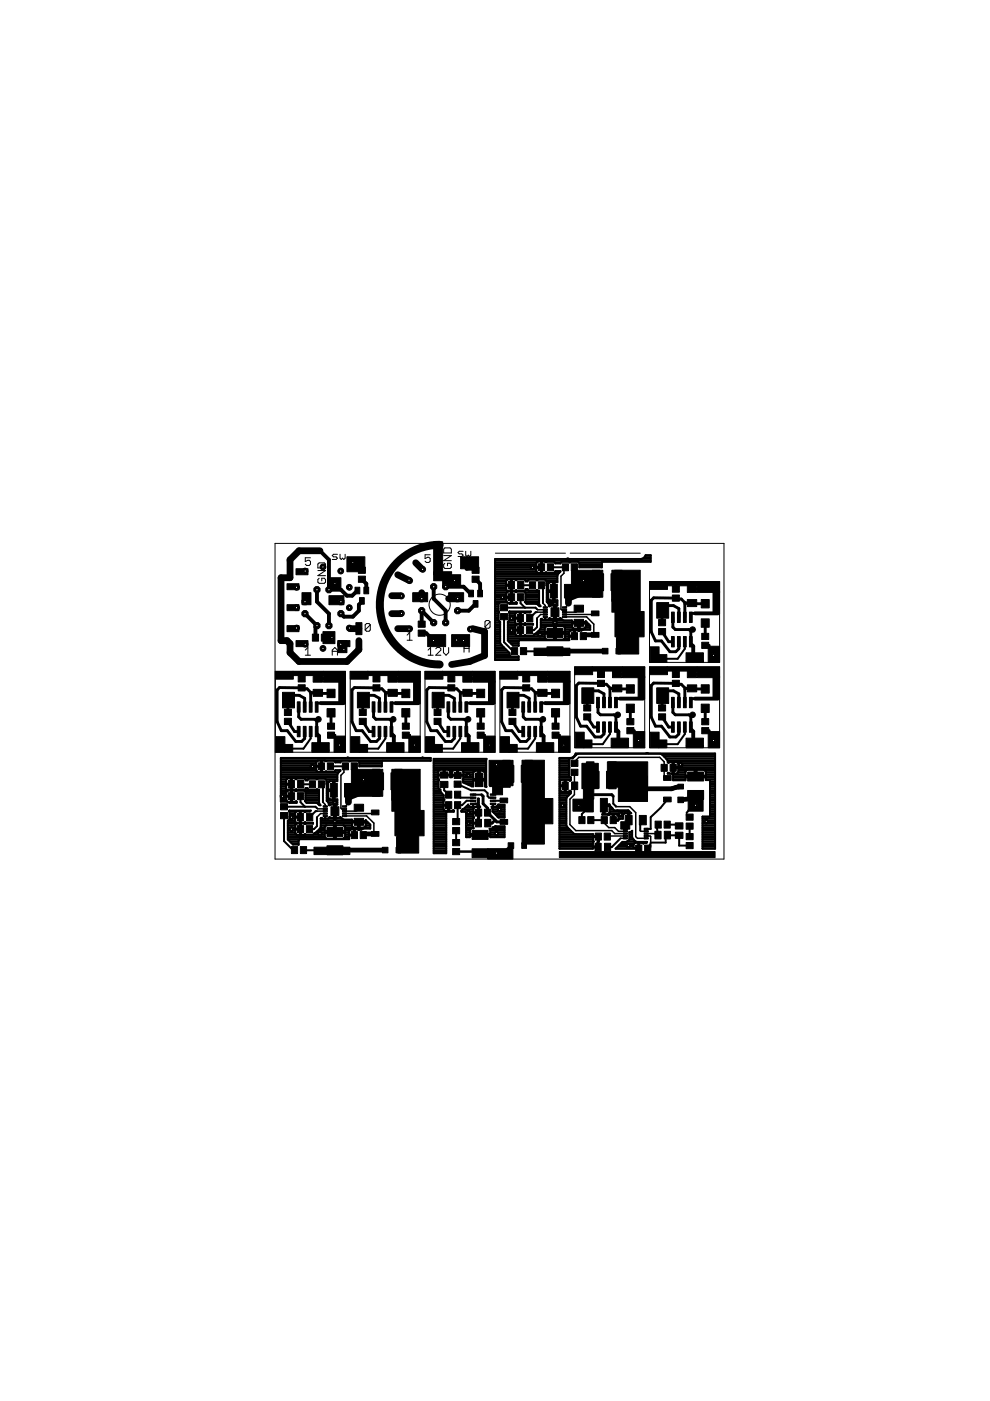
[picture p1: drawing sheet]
<svg xmlns="http://www.w3.org/2000/svg" width="210mm" height="297mm" viewBox="0 0 210 297" stroke-linecap="round" stroke-linejoin="round" font-family="sans-serif">
<g fill="#000" stroke="#000" stroke-width=".21">
<path d="M73.6 118h3.8v3.2h-3.8zM91.9 114.9h2v7h-2zM97.7 118h3.8v2.6h-3.8zM114.2 119.5h1.3v1.5h-1.3zM116.1 119.5h1.3v1.5h-1.3zM119.2 119.5h1.3v1.5h-1.3zM121.1 119.5h1.3v1.5h-1.3zM60.9 132.7h2.5v1.2h-2.5zM60.9 128.2h2.5v1.3h-2.5zM60.9 123.8h2.5v1.2h-2.5zM62.8 135.8h2.5v1.3h-2.5zM62.8 120.6h2.5v1.3h-2.5z"/>
<path d="M64 125.7h1.9v2.5h-1.9zM66.2 134.5h1.3v1.4h-1.3zM68.1 134.5h1.3v1.4h-1.3zM68.5 133.9h2.5v2.6h-2.5zM69.7 126.3h3.2v1.9h-3.2zM69.7 122.5h2.6v2.5h-2.6zM71.6 135.8h2v2.6h-2zM71.6 135.8h2.6v1.3h-2.6zM75.3 124.5h1v1.4h-1zM75.5 132h1.2v2.6h-1.2zM76 122.2h1.5v1.3h-1.5zM76 120.2h1.5v1.4h-1.5z"/>
<path d="M76.2 126.7h1v1.4h-1zM77.2 124.5h1v1.4h-1zM87.5 125.7h3.2v1.9h-3.2zM88.7 133.6h1.4v1.3h-1.4zM88.7 131.7h1.4v1.3h-1.4zM90.7 134.6h3.8v2.5h-3.8zM91.9 121.2h3.9v1.9h-3.9zM93.9 121.9h3.8v2.5h-3.8zM95.1 125.7h3.2v1.9h-3.2zM95.8 134.6h3.8v2.5h-3.8zM99.4 125.1h1v1.4h-1zM100.1 122.2h1.5v1.3h-1.5z"/>
<path d="M100.1 120.2h1.5v1.4h-1.5zM100.3 127.3h1v1.4h-1zM101.3 125.1h1v1.4h-1zM106.1 130.1h1.5v1.3h-1.5zM106.1 128.2h1.5v1.3h-1.5zM107.8 123.3h1.3v1.6h-1.3zM107.8 125.9h1.3v1.5h-1.3zM108.4 137.3h1.3v1.5h-1.3zM109.7 130.3h1.3v1.6h-1.3zM109.7 132.9h1.3v1.4h-1.3zM109.7 125.9h1.3v1.5h-1.3zM109.7 123.3h1.4v1.6h-1.4z"/>
<path d="M110.3 137.3h1.4v1.5h-1.4zM111.6 132.9h1.3v1.4h-1.3zM111.7 130.3h1.3v1.6h-1.3zM112.2 123.3h1.4v1.5h-1.4zM113.2 137.4h7.6v1.6h-7.6zM114.2 123.3h1.3v1.5h-1.3zM115.2 130.6h.9v.3h-.9zM115.2 130.1h.9v.3h-.9zM115.2 129.6h.9v.3h-.9zM115.2 129.1h.9v.3h-.9zM115.2 128.7h.9v.2h-.9zM116 137.1h3.4v1.9h-3.4z"/>
<path d="M116 133.2h3.4v1.9h-3.4zM116.7 123.9h1.5v2.9h-1.5zM116.8 128.9h1.7v1.8h-1.7zM119.3 128.7h.8v.2h-.8zM119.3 129.1h.8v.3h-.8zM119.3 129.6h.8v.3h-.8zM119.3 130.1h.8v.3h-.8zM119.3 130.6h.8v.3h-.8zM119.7 123.9h1.5v2.9h-1.5zM121.1 134.1h1.3v1.5h-1.3zM121.2 120.9h6.6v5.7h-6.6zM121.7 128.3h2v1.5h-2z"/>
<path d="M121.7 131.3h2v1.5h-2zM123 134.1h1.3v1.5h-1.3zM125.4 129.5h1.6v1.1h-1.6zM125.4 134.1h1.6v1h-1.6zM125.6 120.9h1.6v5.7h-1.6zM126.5 121.6h1.5v3.6h-1.5zM127.7 137.5h1.2v1.1h-1.2zM129.5 121.6h1.5v3.6h-1.5zM129.7 120.9h6v8.9h-6zM130.3 120.9h1.6v5.7h-1.6zM130.4 129.6h6.2v5.4h-6.2zM130.6 137.5h1v1.1h-1z"/>
<path d="M131 134.6h4.4v4.1h-4.4zM137.7 123.3h3.8v1.7h-3.8zM137.8 137.1h1.9v3.3h-1.9zM139.2 127.8h2.6v3.3h-2.6zM139.6 138.8h1.8v1.6h-1.8zM139.6 133.3h1.5v1.3h-1.5zM139.6 131.4h1.5v1.3h-1.5zM141.4 123.3h6.5v.9h-6.5zM142.4 129.8h.6v2.2h-.6zM142.4 135h.6v2.2h-.6zM142.6 126.2h1.4v1.3h-1.4zM142.6 124.2h1.4v1.4h-1.4z"/>
<path d="M143.6 129.8h.6v2.2h-.6zM143.6 135h.6v2.2h-.6zM144.9 129.8h.6v2.2h-.6zM144.9 135h.6v2.2h-.6zM145.5 138.4h3.6v1.7h-3.6zM145.7 127.1h2v1.5h-2zM145.7 124.1h2v1.5h-2zM146.2 129.8h.6v2.2h-.6zM146.2 135h.6v2.2h-.6zM147.9 123.3h4.7v2.3h-4.7zM148.7 131.2h1.7v1.8h-1.7zM148.7 127.1h1.7v1.8h-1.7z"/>
<path d="M148.8 134.3h1.5v1.3h-1.5zM148.8 136.2h1.5v1.3h-1.5zM150.2 137h2.4v3.4h-2.4zM151.2 125.3h1.4v4.9h-1.4zM58.4 142.3h3.8v1.7h-3.8zM58.5 156.2h1.9v3.3h-1.9zM59.9 146.8h2.5v3.3h-2.5zM60.3 157.8h1.8v1.7h-1.8zM60.3 152.3h1.5v1.3h-1.5zM60.3 150.4h1.5v1.3h-1.5zM62.1 142.3h6.4v.9h-6.4zM63 148.8h.6v2.2h-.6z"/>
<path d="M63 154h.6v2.2h-.6zM63.2 145.2h1.5v1.3h-1.5zM63.2 143.3h1.5v1.3h-1.5zM64.3 148.8h.6v2.2h-.6zM64.3 154h.6v2.2h-.6zM65.6 148.8h.6v2.2h-.6zM65.6 154h.6v2.2h-.6zM66.1 157.5h3.7v1.6h-3.7zM66.1 159.1h3.7v.4h-3.7zM66.4 146.2h2v1.4h-2zM66.4 143.2h2v1.4h-2zM66.8 148.8h.6v2.2h-.6z"/>
<path d="M66.8 154h.6v2.2h-.6zM68.5 142.3h4.7v2.3h-4.7zM69.3 150.2h1.7v1.8h-1.7zM69.3 146.1h1.7v1.8h-1.7zM69.4 153.3h1.5v1.3h-1.5zM69.4 155.2h1.5v1.3h-1.5zM70.8 156.1h2.4v3.4h-2.4zM71.8 144.4h1.4v4.8h-1.4zM74.3 142.3h3.8v1.7h-3.8zM74.4 156.2h1.9v3.3h-1.9zM75.8 146.8h2.5v3.3h-2.5zM76.2 157.8h1.7v1.7h-1.7z"/>
<path d="M76.2 152.3h1.5v1.3h-1.5zM76.2 150.4h1.5v1.3h-1.5zM77.9 142.3h6.5v.9h-6.5zM78.9 148.8h.6v2.2h-.6zM78.9 154h.6v2.2h-.6zM79.1 145.2h1.5v1.3h-1.5zM79.1 143.3h1.5v1.3h-1.5zM80.2 148.8h.6v2.2h-.6zM80.2 154h.6v2.2h-.6zM81.4 148.8h.6v2.2h-.6zM81.4 154h.6v2.2h-.6zM82 157.5h3.7v1.6h-3.7z"/>
<path d="M82 159.1h3.7v.4h-3.7zM82.3 146.2h1.9v1.4h-1.9zM82.3 143.2h1.9v1.4h-1.9zM82.7 148.8h.6v2.2h-.6zM82.7 154h.6v2.2h-.6zM84.4 142.3h4.7v2.3h-4.7zM85.2 150.2h1.7v1.8h-1.7zM85.2 146.1h1.7v1.8h-1.7zM85.3 153.3h1.5v1.3h-1.5zM85.3 155.2h1.5v1.3h-1.5zM86.7 156.1h2.4v3.4h-2.4zM87.7 144.4h1.4v4.8h-1.4z"/>
<path d="M90.1 142.3h3.8v1.7h-3.8zM90.2 156.2h1.9v3.3h-1.9zM91.6 146.8h2.6v3.3h-2.6zM92 157.8h1.8v1.7h-1.8zM92 152.3h1.5v1.3h-1.5zM92 150.4h1.5v1.3h-1.5zM93.8 142.3h6.5v.9h-6.5zM94.8 148.8h.6v2.2h-.6zM94.8 154h.6v2.2h-.6zM95 145.2h1.4v1.3h-1.4zM95 143.3h1.4v1.3h-1.4zM96 148.8h.6v2.2h-.6z"/>
<path d="M96 154h.6v2.2h-.6zM97.3 148.8h.6v2.2h-.6zM97.3 154h.6v2.2h-.6zM97.9 157.5h3.6v1.6h-3.6zM97.9 159.1h3.6v.4h-3.6zM98.1 146.2h2v1.4h-2zM98.1 143.2h2v1.4h-2zM98.6 148.8h.6v2.2h-.6zM98.6 154h.6v2.2h-.6zM100.3 142.3h4.7v2.3h-4.7zM101.1 150.2h1.7v1.8h-1.7zM101.1 146.1h1.7v1.8h-1.7z"/>
<path d="M101.2 153.3h1.5v1.3h-1.5zM101.2 155.2h1.5v1.3h-1.5zM102.6 156.1h2.4v3.4h-2.4zM103.6 144.4h1.4v4.8h-1.4zM106 142.3h3.8v1.7h-3.8zM106.1 156.2h1.9v3.3h-1.9zM107.5 146.8h2.5v3.3h-2.5zM107.9 157.8h1.8v1.7h-1.8zM107.9 152.3h1.5v1.3h-1.5zM107.9 150.4h1.5v1.3h-1.5zM109.7 142.3h6.4v.9h-6.4zM110.6 148.8h.6v2.2h-.6z"/>
<path d="M110.6 154h.6v2.2h-.6zM110.8 145.2h1.5v1.3h-1.5zM110.8 143.3h1.5v1.3h-1.5zM111.9 148.8h.6v2.2h-.6zM111.9 154h.6v2.2h-.6zM113.2 148.8h.6v2.2h-.6zM113.2 154h.6v2.2h-.6zM113.7 157.5h3.7v1.6h-3.7zM113.7 159.1h3.7v.4h-3.7zM114 146.2h2v1.4h-2zM114 143.2h2v1.4h-2zM114.4 148.8h.6v2.2h-.6z"/>
<path d="M114.4 154h.6v2.2h-.6zM116.1 142.3h4.7v2.3h-4.7zM116.9 150.2h1.7v1.8h-1.7zM116.9 146.1h1.7v1.8h-1.7zM117.1 153.3h1.4v1.3h-1.4zM117.1 155.2h1.4v1.3h-1.4zM118.4 156.1h2.4v3.4h-2.4zM119.4 144.4h1.4v4.8h-1.4zM121.8 141.4h3.8v1.6h-3.8zM122 155.2h1.9v3.3h-1.9zM123.4 145.8h2.5v3.3h-2.5zM123.7 156.9h1.8v1.6h-1.8z"/>
<path d="M123.8 151.3h1.4v1.4h-1.4zM123.8 149.4h1.4v1.3h-1.4zM125.5 141.4h6.5v.9h-6.5zM126.5 147.8h.6v2.3h-.6zM126.5 153.1h.6v2.2h-.6zM126.7 144.2h1.5v1.3h-1.5zM126.7 142.3h1.5v1.3h-1.5zM127.8 147.8h.6v2.3h-.6zM127.8 153.1h.6v2.2h-.6zM129 147.8h.6v2.3h-.6zM129 153.1h.6v2.2h-.6zM129.6 156.5h3.7v1.7h-3.7z"/>
<path d="M129.6 158.2h3.7v.3h-3.7zM129.9 145.2h1.9v1.5h-1.9zM129.9 142.2h1.9v1.5h-1.9zM130.3 147.8h.6v2.3h-.6zM130.3 153.1h.6v2.2h-.6zM132 141.4h4.7v2.3h-4.7zM132.8 149.3h1.7v1.8h-1.7zM132.8 145.2h1.7v1.8h-1.7zM132.9 152.4h1.5v1.3h-1.5zM132.9 154.3h1.5v1.3h-1.5zM134.3 155.1h2.4v3.4h-2.4zM135.3 143.4h1.4v4.9h-1.4z"/>
<path d="M137.7 141.4h3.8v1.6h-3.8zM137.8 155.2h1.9v3.3h-1.9zM139.2 145.8h2.6v3.3h-2.6zM139.6 156.9h1.8v1.6h-1.8zM139.6 151.3h1.5v1.4h-1.5zM139.6 149.4h1.5v1.3h-1.5zM141.4 141.4h6.5v.9h-6.5zM142.4 147.8h.6v2.3h-.6zM142.4 153.1h.6v2.2h-.6zM142.6 144.2h1.4v1.3h-1.4zM142.6 142.3h1.4v1.3h-1.4zM143.6 147.8h.6v2.3h-.6z"/>
<path d="M143.6 153.1h.6v2.2h-.6zM144.9 147.8h.6v2.3h-.6zM144.9 153.1h.6v2.2h-.6zM145.5 156.5h3.6v1.7h-3.6zM145.5 158.2h3.6v.3h-3.6zM145.5 140.1h3.6v.3h-3.6zM145.7 145.2h2v1.5h-2zM145.7 142.2h2v1.5h-2zM146.2 147.8h.6v2.3h-.6zM146.2 153.1h.6v2.2h-.6zM147.9 141.4h4.7v2.3h-4.7zM148.7 149.3h1.7v1.8h-1.7z"/>
<path d="M148.7 145.2h1.7v1.8h-1.7zM148.8 152.4h1.5v1.3h-1.5zM148.8 154.3h1.5v1.3h-1.5zM150.2 155.1h2.4v3.4h-2.4zM151.2 143.4h1.4v4.9h-1.4zM59.5 172.3h1.5v1.3h-1.5zM59.5 170.4h1.5v1.3h-1.5zM61.1 165.5h1.3v1.6h-1.3zM61.2 168.1h1.3v1.4h-1.3zM61.8 179.5h1.3v1.5h-1.3zM63 172.4h1.3v1.7h-1.3zM63.1 175h1.3v1.5h-1.3z"/>
<path d="M63.1 168.1h1.3v1.4h-1.3zM63.1 165.5h1.3v1.6h-1.3zM63.7 179.5h1.3v1.5h-1.3zM65 175h1.3v1.5h-1.3zM65 172.4h1.3v1.7h-1.3zM65.6 165.5h1.3v1.5h-1.3zM66.6 179.6h7.6v1.6h-7.6zM67.5 161.7h1.3v1.5h-1.3zM67.5 165.5h1.3v1.5h-1.3zM68.5 172.8h.9v.3h-.9zM68.5 172.3h.9v.3h-.9zM68.5 171.8h.9v.3h-.9z"/>
<path d="M68.5 171.3h.9v.3h-.9zM68.5 170.8h.9v.3h-.9zM69.3 179.3h3.4v1.9h-3.4zM69.3 175.4h3.4v1.9h-3.4zM69.4 161.7h1.3v1.5h-1.3zM70 166.1h1.5v2.9h-1.5zM70.2 171h1.7v1.9h-1.7zM72.6 161.7h1.3v1.5h-1.3zM72.6 170.8h.9v.3h-.9zM72.6 171.3h.9v.3h-.9zM72.6 171.8h.9v.3h-.9zM72.6 172.3h.9v.3h-.9z"/>
<path d="M72.6 172.8h.9v.3h-.9zM73 166.1h1.5v2.9h-1.5zM74.5 161.7h1.3v1.5h-1.3zM74.5 176.3h1.3v1.5h-1.3zM74.5 163.1h6.7v5.7h-6.7zM75.1 170.5h2v1.5h-2zM75.1 173.5h2v1.5h-2zM76.4 176.3h1.3v1.5h-1.3zM78.7 171.7h1.6v1.1h-1.6zM78.7 176.3h1.6v1h-1.6zM79 163.1h1.6v5.7h-1.6zM79.8 163.9h1.5v3.5h-1.5z"/>
<path d="M81.1 179.6h1.2v1.2h-1.2zM82.9 163.9h1.5v3.5h-1.5zM83.1 163.1h6v8.9h-6zM83.7 163.1h1.6v5.7h-1.6zM83.7 171.8h6.2v5.4h-6.2zM84 179.6h1v1.2h-1zM84.3 176.8h4.5v4.1h-4.5zM93.4 165.7h1.6v1.3h-1.6zM93.4 163.7h1.6v1.3h-1.6zM94.5 170h1.3v1.4h-1.3zM94.5 167.7h1.3v1.5h-1.3zM96 175.5h1.5v1.3h-1.5z"/>
<path d="M96 173.5h1.5v1.4h-1.5zM96 178h1.5v1.3h-1.5zM96 179.9h1.5v1.3h-1.5zM96.3 165.6h1.5v1.3h-1.5zM96.3 163.7h1.5v1.3h-1.5zM96.4 170h1.3v1.4h-1.3zM96.4 167.7h1.3v1.5h-1.3zM99.7 170.3h1.2v.3h-1.2zM99.7 169.6h1.2v.3h-1.2zM99.7 169h1.2v.3h-1.2zM99.7 168.3h1.2v.3h-1.2zM100.1 180h3.4v1.9h-3.4z"/>
<path d="M100.1 176.1h3.4v1.9h-3.4zM100.8 173.7h1.3v1.6h-1.3zM100.8 171.6h1.3v1.4h-1.3zM100.8 163.9h1.5v2.9h-1.5zM102.7 171.6h1.3v1.4h-1.3zM102.8 173.7h1.3v1.6h-1.3zM103.4 179.9h5.4v2.2h-5.4zM103.7 161.2h5.1v5.4h-5.1zM103.8 163.9h1.5v2.9h-1.5zM103.9 168.3h1.2v.3h-1.2zM103.9 169h1.2v.3h-1.2zM103.9 169.6h1.2v.3h-1.2z"/>
<path d="M103.9 170.3h1.2v.3h-1.2zM104.6 166.6h2v1.9h-2zM106 169.2h1.6v1h-1.6zM106 173.8h1.6v1h-1.6zM106.6 161.2h1.6v5.7h-1.6zM107.5 162.3h1.4v3.6h-1.4zM107.7 178.7h1.2v1.2h-1.2zM110.5 162.3h1.5v3.6h-1.5zM110.6 178.7h1v1.2h-1zM110.7 161.2h4.7v17.8h-4.7zM111 169.3h6.2v5.4h-6.2zM111.3 161.2h1.6v5.7h-1.6z"/>
<path d="M119.2 165.8h1.3v1.6h-1.3zM121.1 163.1h1.4v1.3h-1.4zM121.1 161.2h1.4v1.3h-1.4zM121.2 165.8h1.3v1.6h-1.3zM121.5 169.4h3.4v2.6h-3.4zM122.7 173.1h1.3v1.5h-1.3zM123.4 161.8h3.5v5.4h-3.5zM123.7 167.2h2.2v2.2h-2.2zM124.3 169.3h1.5v2.8h-1.5zM124.3 161.5h1.6v5.7h-1.6zM124.6 173.1h1.3v1.5h-1.3zM125.5 163.5h1.5v3.6h-1.5z"/>
<path d="M126.2 178.8h1.3v1.6h-1.3zM126.2 176.6h1.3v1.5h-1.3zM127.3 169.3h1.5v2.8h-1.5zM127.5 173.1h1.3v1.5h-1.3zM128.1 176.6h1.3v1.5h-1.3zM128.2 178.8h1.3v1.6h-1.3zM128.6 163.5h1.5v3.6h-1.5zM128.8 161.5h8.5v5.4h-8.5zM129 161.5h1.6v5.7h-1.6zM129.4 173.1h1.3v1.5h-1.3zM131.1 164.5h6.2v5.4h-6.2zM131.6 174.2h1.9v1.6h-1.9z"/>
<path d="M132.1 177.6h.9v.3h-.9zM132.1 177.1h.9v.3h-.9zM132.1 176.6h.9v.3h-.9zM132.1 176.1h.9v.3h-.9zM132.1 175.6h.9v.3h-.9zM132.5 172.9h1.5v2h-1.5zM134.8 179.2h1.3v1.5h-1.3zM135.6 172.9h1.4v2h-1.4zM136.6 175.6h.9v.3h-.9zM136.6 176.1h.9v.3h-.9zM136.6 176.6h.9v.3h-.9zM136.6 177.1h.9v.3h-.9z"/>
<path d="M136.6 177.6h.9v.3h-.9zM136.7 179.2h1.3v1.5h-1.3zM138.9 176.3h1.3v1.6h-1.3zM138.9 174.1h1.3v1.5h-1.3zM140.2 162.1h1.3v1.4h-1.3zM140.7 169h1.6v1h-1.6zM140.7 164.4h1.6v1.1h-1.6zM140.8 174.1h1.3v1.5h-1.3zM140.8 176.3h1.4v1.6h-1.4zM142.1 162.1h1.3v1.4h-1.3zM143.2 174.5h1.6v1.3h-1.6zM143.2 176.4h1.6v1.4h-1.6z"/>
<path d="M143.7 169h1.2v1.2h-1.2zM143.7 166.3h1.2v1h-1.2zM145.5 176.7h1.5v1.3h-1.5zM145.5 178.6h1.5v1.3h-1.5zM145.5 174.5h1.5v1.3h-1.5zM145.5 172.6h1.5v1.3h-1.5zM145.8 167.6h3.4v1.9h-3.4zM145.8 163.7h3.4v1.9h-3.4zM145.9 168.2h3.2v3.8h-3.2zM118.6 180.6h33v1.2h-33z"/>
</g>
<g fill="#000" stroke="#000" stroke-width=".21">
<circle cx="86.7" cy="133.4" r=".61"/>
<circle cx="146.9" cy="133.5" r=".59"/>
<circle cx="67.5" cy="152.5" r=".59"/>
<circle cx="83.4" cy="152.5" r=".58"/>
<circle cx="99.2" cy="152.5" r=".59"/>
<circle cx="115.1" cy="152.5" r=".59"/>
<circle cx="131" cy="151.6" r=".59"/>
<circle cx="146.9" cy="151.6" r=".59"/>
</g>
<g fill="none" stroke="#000" stroke-width=".21">
<path d="M65.8 118.3h-1.1v.8l.6-.3h.3l.2 .3v.5l-.2 .3h-.6l-.3-.3M67.4 119.6l.3-.3h1l.3 .3v.8h-1.6zM71.5 117.5h-.8l-.3 .3 .3 .3h.6l.2 .2-.2 .3h-.9M72.1 117.5v.8l.2 .3 .3-.3 .3 .3 .3-.3v-.8M91.2 117.6h-1.1v.8l.6-.2h.2l.3 .2v.6l-.3 .3h-.5l-.3-.3M94.1 117.8h1.6l-1.6 1.1h1.6M94.3 119.4l-.2 .3v.5l.2 .3h1.1l.3-.3v-.5l-.3-.3h-.5v.6M94.3 116.2h1.1l.3 .2v.8h-1.6v-.8zM98.2 116.9h-.8l-.3 .3 .3 .2h.5l.3 .3-.3 .3h-.8M98.7 116.9v.8l.3 .3 .3-.3 .2 .3 .3-.3v-.8M64.7 138.9h1.1M64.7 137.8l.6-.5v1.6"/>
<path d="M67.4 121h1.6l-1.6 1h1.6M67.7 122.6l-.3 .3v.5l.3 .3h1l.3-.3v-.5l-.3-.3h-.5v.5M70.4 138.9v-1.1l.6-.5 .5 .5v1.1M70.4 138.1h1.1M78.5 132.5l-.2-.3h-.6l-.3 .3v1.1M78.5 132.5v1.1l-.2 .2h-.6l-.3-.2M78.5 132.5l-1.1 1.1M86.3 134.7l.6-.6v1.6M86.3 135.7h1.1M90.8 137.8l.5-.5v1.6M90.8 138.9h1M92.4 137.6l.3-.3h.5l.3 .3v.2l-1.1 1.1h1.1"/>
<path d="M94 137.3v1.1l.6 .5 .5-.5v-1.1M98.4 138.3v-1.1l.5-.5 .6 .5v1.1M98.4 137.5h1.1M103.9 131.8l-.3-.2h-.5l-.3 .2v1.1M103.9 131.8v1.1l-.3 .3h-.5l-.3-.3M103.9 131.8l-1.1 1.1"/>
</g>
<g fill="none" stroke="#000" stroke-width=".42">
<path d="M105 120h8.7M105 119.6h8.7M105 119.3h8.8M105 118.9h33M114.7 120h.2M114.7 119.6h.2M114.7 119.3h.2M117.6 119.3h1.3M120.1 118.5h.5M120.8 119.3h.1M120.8 119.3l.2-.2h1.6l.2 .3v.9h4.8l.1-1.2h10.3v-1.3l-1.1-.1-.5 .6-.4 .2h-31v21.4h5v-.8l-1.7 .1-.3-.2v-.5l-1.8-1.9-.2-.3v-4.5l-.3-.2v-1.7l.1-.1-.1-.1v-1.7l.2-.2h1.7l-.2-.2v-.9M120.8 119.3l-.1-.2h-1.6l-.3 .4h-1l-.3-.4-1.7 .1-.9-.1v1h-1.2v-.8l.4-.2h.6v2.4"/>
<path d="M122.7 119.3h4.9M122.8 120h4.8M122.8 119.6h4.8M136 118.5h2M136.6 118.1h1.4M105 133.5h1M105 135h1M105 135.7h1M105 136.8h1.4M105 124.9h2.3M105 125.2h2.5M105 126.7h3.6v1.1"/>
<path d="M105 120.4h9.9v1.1M105 121.5h13.5M105 121.1h8.7M105 127.8h.9M105 139.8h5M105 139.5h5M105 139.1h3.2M105 138.7h3M105 138.3h2.9M105 138h2.5M105 137.6h2.2M105 137.2h1.8"/>
<path d="M105 136.5h1.1M105 136.1h1M105 135.3h1M105 134.6h1M105 134.2h1M105 133.8h1M105 133.1h1M105 132.7h1M105 132.4h1M105 132h1M105 131.6h.7M105 131.2h.7"/>
<path d="M105 130.9h.7M105 130.5h.7M105 130.1h.7M105 129.7h.8M105 129.3h.7M105 129h.7M105 128.6h.7M105 128.2h.7M105 127.5h2.4M105 127.1h2.4M105 126.4h2.4M105 126h2.4"/>
<path d="M105 125.6h2.4M105 124.5h2.3M105 124.1h3.3M105 123.7h2.3M105 123.4h2.3M105 123h2.4M105 122.6h13.2M105 122.2h13.2M105 121.9h13.2M105 120.7h8.7M106.9 128.8h6.6l.4 .4M106.9 130.7v5.4l1.9 1.9h.3"/>
<path d="M107.4 123l-.1 1h1.2v-1.2l.7 .1 .2 .1M107.4 123l.3-.2h.6v2.5h-.6l-.3-.1-.1-1h1.2v1.1l.8-.1M107.7 135h7.8M107.7 135.7h13M107.7 135.3h7.8M107.7 134.6h1.6M107.7 134.2h1.6M107.7 133.8h1.6M107.7 133.1h1.6M107.7 132.7h1.6M107.7 132.4h5.3M107.7 132h1.5"/>
<path d="M107.9 129.7h4.6M108 136.1h2M108 131.6h1.2M108 129.6h4.6l-.2 .3h-.9l-.2 .1-.3-.2h-.6v1.1h-1.2v-.7l.2-.3 .8-.1v2.5h-.7l-.3-.4v-.7h1.2v1.1h.7l.2-.2 .2 .2h1.5v.1l-1.7 .1-.8-.1v1.1h-2.8M108 129.7l-.1 .1 .1 .1v1.7l-.3 .2v4l1.1 1.1M108 129.6v.1M108 131.2h1.2M108 130.9h1.2M108 130.5h1.2M108 130.1h1.2M108.3 124.9h.2M108.3 125.2h.2"/>
<path d="M108.3 124.5h.2M108.3 123.7h.2M108.3 123.4h.2M108.3 123h.2M108.3 127.5h.3M108.3 127.1h.3M108.3 126.4h.3M108.3 126h.3M108.3 125.6h.3M108.4 136.5h1.6M108.7 136.8h1.3M109.3 133.5v-.9l.3-.2h.6v2.4h-.6l-.3-.3v-.8h1.2v1.1l.8-.1"/>
<path d="M109.3 125.2h.2M109.4 123h.1M109.4 123l.2-.1h1.6l.3 .4h.3l.3-.4h1.6l.2 .2 .1-.2h1.6l.2 .3 .1 1v3.4l.5 .6M109.4 125.1l.2 .2h1.6l.3-.4h.3l.3 .3M109.4 125.1v.1M109.4 125.2h-.1M109.5 127.8v.2h-1.5l-.2-.2h1.7M109.5 127.8h.1M109.5 127.8l-.1-.1-.2 .1M110.2 135.7l-.2 .3-.1 .9M110.2 132h.2M110.2 131.6h.2"/>
<path d="M110.2 131.2h.2M110.2 130.9h.2M110.2 130.5h.2M110.2 130.1h.2M110.2 134.6h.3M110.2 134.2h.3M110.2 133.8h.3M110.2 133.1h.3M110.2 132.7h.3M110.4 126.6v1.3l.9 .9M110.4 124.1h2.5M111 138h6.7"/>
<path d="M111.3 125.2h3v2.9l.3 .4h-.2l-.7-.5h-2l-.4-.3 .1-.2v-1.8l-.2-.2-1.8 .1-.8-.2v1.1h-1.2v-.8l.1-.2 .8-.1v2.4M111.3 125.6h3M111.3 134.7h.1M111.3 123h.7M111.4 126.7h2.9M111.4 127.5h2.9M111.4 127.1h2.9M111.4 126.4h2.9M111.4 126h2.9M111.5 127.8h2.8M113.2 134.6h2.3M113.7 125.2l.2-.1 .1 .1"/>
<path d="M113.7 120.4v.8l.4 .3M113.7 134.2h3.8M113.8 123h.1M113.9 129.8h-.3l-1.3 1.3M113.9 131.1v1.9l-.7 .6h-.9M114.1 128.2h.3M114.1 133.8h1.4M114.5 133.5h1M114.7 133.1l-.2 .3-1.4 1.3h-1.8M114.7 133.1h.8M114.7 132.7h6.6M114.7 132.4h6.6"/>
<path d="M114.7 132h7.9M114.7 131.6h6.6M114.7 121.1h.2M114.7 120.7h.2M114.8 131.2h.1M114.8 124.1l.3 .3v3.5M115.5 121.5l.3-.2 1.7 .1 .3-.3h1l-.6 .9v1.4h-.6v1.8h-1.4v-1.5M115.6 132.9l.3-.1h1.6v2.8l-1.8-.1-.2-.3v-.8h4.3v.9l-.4 .3h-1.5v-2.8l1.7 .1 .2 .3v.8h-4.3zM115.6 131.2h.1M115.6 131v.4M115.7 123h2.5M115.8 123.7h.4"/>
<path d="M115.8 123.4h2.4M115.9 124.1h.3M115.9 124.9h.3M115.9 125.2h1.4M115.9 126.7h.3M115.9 127.5h2.3M115.9 127.1h.4M115.9 126.4h.3M115.9 126h.3M115.9 125.6h.3M115.9 124.5h.3M116.2 127.8h2"/>
<path d="M116.2 123.7l.3-.2 .8-.1v3.9l-.8-.1-.3-.3v-1.4h1.4v1.8h.6v1.1h-.3v1.2h-.4v-1.2h-.7l-.3 .2-.1-.4M116.4 128.2h1.8M116.4 131.2h2.6M116.7 120.3h3.2M117.3 124.9h.3M117.3 126.7h.3M117.3 127.1h.3M117.3 126.4h.3M117.3 126h.3M117.3 125.6h.3M117.3 124.5h.3M117.3 124.1h.3"/>
<path d="M117.3 123.7h.3M117.5 133.5h.4M117.5 135h.4M117.5 135.3h.4M117.5 134.6h.4M117.5 133.8h.4M117.5 133.1h.4M117.5 130.9h.4M117.5 130.5h.4M117.5 130.1h.4M117.5 129.3h.4M117.5 129h.4"/>
<path d="M117.5 128.6h.4M117.9 134.2h2.8M119.8 135.3h.9M119.8 133.1h1.6M119.8 133.5h5.3M119.8 134.6h.9M119.8 133.8h1M120.7 135v.7M120.7 135.7h.1M121.4 133.1l.3 .2h.9v-1.4h-1.3v-.3h-1.8l-.4-.3-.2-.3-.3 .2h-.7v-1.2h-.4v1.2l-1-.1-.4 .3h-1l-.3-.2-.1 .1v1.8M121.4 133.1l-.1-.9h2.9l-.1 .9M121.7 134.6h.2"/>
<path d="M121.7 134.2h.2M121.7 133.8h.2M121.8 120.3v2.8l-1.1 3.6M122.6 133.1h.3M122.6 132.7h.3M122.6 132.4h.3M122.9 132h1.6M124.1 133.1h1M124.1 133.1l-.3 .2h-.9v-1.4h1.3v-.2l.9 1v.8h-1.4l-.9 .3-.9-.1v1h-1.2v-.7l.3-.3h.7v1.3h-1.9M124.2 132.7h.9M124.2 132.4h.7M133.5 132.3v.7"/>
<path d="M145.2 136.1v1.4l-1.5 2.2h-2.4M146.5 130v.8M149.6 136.8h.8v.5M65.9 155.1v1.5l-1.6 2.1h-2.4M67.1 149.1v.7M70.3 155.8h.8v.5M81.7 155.1v1.5l-1.5 2.1h-2.4M83 149.1v.7M86.2 155.8h.7v.5M97.6 155.1v1.5l-1.5 2.1h-2.4M98.9 149.1v.7M102 155.8h.8v.5"/>
<path d="M113.5 155.1v1.5l-1.5 2.1h-2.5M114.7 149.1v.7M117.9 155.8h.8v.5M129.3 154.2v1.4l-1.5 2.2h-2.4M130.6 148.1v.8M133.8 154.9h.7v.5M137.1 159.7h.2M145.2 154.2v1.4l-1.5 2.2h-2.4M146.5 148.1v.8M149.6 154.9h.8v.5M59.5 167.5h8.1M59.5 169.8h1.2"/>
<path d="M59.5 169.4h1.2M59.5 169h1.2M59.5 168.7h1.2M59.5 168.3h1.2M59.5 167.9h1.2M59.5 167.2h1.2M59.5 166.8h1.1M59.5 166.4h1.1M59.5 166h1.1M59.5 165.7h1.1M59.5 165.3h1.2M59.5 164.9h12"/>
<path d="M59.5 164.5h12M59.5 164.2h12M59.5 163.8h12.3M59.5 163.4h7.6M59.5 163h7.6M59.5 162.7h7.6M59.5 162.3h7.6M59.5 161.9h7.6M59.5 161.5h7.6M59.5 161.2h31.8M59.5 160.8h31.8M60.2 171h6.7l.3 .3"/>
<path d="M60.2 172.9v5.4l1.9 1.9h.3M60.7 165.3l.3-.3h.6v2.5M61 174.6h1.8M61 177.7h8M61 177.3h7.9M61 176.9h1.8M61 176.5h1.6M61 176.1h1.6M61 175.8h2.6M61 175.4h1.6M61 175h1.6M61 174.3h1.6"/>
<path d="M61 167.5l-.3-.2-.1-.9h1.3v1.1M61.1 178h2.3M61.2 173.9h1.3M61.3 172h1.5M61.3 170.2h1.6M61.4 170.2l-.2-.2h.5v-2.4l-.8 .1-.2 .3v.7h1.2v-1.1l.9 .1h1.7l.3 .2v1.8l-.2 .2 .4 .3h2.1l.6 .5h.3l-.2-.2M61.4 170.2h.1M61.4 171.9h.1M61.4 171.9l-.2 .1 .2 .1v1.7l-.4 .2v4l1.1 1.1h1.2v-.9l.2-.3h10.5v-.7h1v-1.3h-.6l-.3 .2M61.4 173.5h1.1M61.4 171.9h4.5l-.2 .1h-.9l-.1 .2-.2-.2M61.4 172.8h1.1"/>
<path d="M61.4 172.4h1.1M61.4 178.4h1.9M61.6 167.2h.3M61.6 166.8h.3M61.6 166.4h.3M61.6 166h.3M61.6 165.7h.3M61.6 165.3h.3M61.7 169.8h.2M61.7 169.4h.2M61.7 169h.2M61.7 168.7h.2"/>
<path d="M61.7 168.3h.2M61.7 167.9h.2M61.8 178.8h1.5M62.5 172.4v.7M62.8 165.2l.1-.1h1.7l.2 .4h.4l.2-.4h1.7l.1 .1 .1-.1h1.7l.2 .3 .1 1M62.8 165.2h.1M62.8 167.3v.1M62.8 165.2l-.3-.2h-.6v1.2h-1.3l.1-.9M62.8 167.4l-.3 .1M62.8 172h1.7M62.8 172l-.3 .4M62.9 170v.2h-1.5"/>
<path d="M62.9 170h.1M63.5 172v2.5l-.8-.1-.2-.3v-.7h1.3v1.1h.6l.3-.2 .1 .2h1.6v.1h-1.8M63.5 173.5h.3M63.5 174.3h.3M63.5 173.9h.3M63.5 172.8h.3M63.5 172.4h.3M63.6 174.6h.2M63.6 176.9h.2M63.6 176.5h.2M63.6 176.1h.2M63.6 175.4h.2"/>
<path d="M63.6 175h.2M63.7 168.8v1.3l1 .9M63.8 166.3h2.5M63.8 172v1.1l-2.4 .1M64.5 172h1.2M64.6 176.9h.1M64.7 169.8h2.9M64.8 169.4h2.8M64.8 169h2.8M64.8 168.7h2.8M64.8 168.3h2.8M64.8 167.9h2.8"/>
<path d="M64.8 165.3h.5M64.8 167.2h.4M64.9 170.2h2.7M65.2 167.2l-.4-.1-.2 .4h-1.7l-.1-.2M65.2 167.2l.2 .2h1.7l.1-.1 .4 .1v2.8l.2 .3M66.5 176.9h2.4M66.9 176.5h3.9M67.1 161.5v.8h1.2v-1l.8 .1 1.8-.1 .2 .2M67.1 161.5l.2-.2h.7v2.4h-.6l-.3-.3v-.8h1.2v1.1l.8-.2 1.8 .1 .2-.3h1.1v.1M67.2 172h-.3l-1.2 1.2M67.2 173.2v2l-.6 .6h-1M67.4 176.1h1.5"/>
<path d="M67.5 170.5h.3M67.7 175.8h1.2M68 175.4h.9M68 173.5l.1-.1 .4 .2h1l.3-.4 1 .2v-1.2h.4v1.2l1-.2 .2 .3M68 173.5v1.8l-.1 .3a1.77 1.77 0 0 1-1.2 1l-.3 .4-1.7-.2-.9 .2v-1.1h-1.2l.1 .9 .3 .2h.6v-2.4h-.6l-.3 .2-.1 .9h1.2v-1.1h1M68 173.5h.3M68 174.6h6.6M68 175h1.1M68 174.3h7.9M68 173.9h6.6M68 163.4h.3M68 163h.3"/>
<path d="M68 162.7h.3M68 162.3h.3M68 161.9h.3M68 161.5h.3M68.2 166.3l.3 .3v3.5M68.9 175.2l.4-.2h1.5v2.8h-1.7l-.2-.3v-.9h4.3l-.1 .9-.3 .3h-1.6v-2.8h1.7l.3 .4v.8h-4.3zM69 173.2v.4M69 173.2h.1M69 173.5h.1M69.1 165.3h2.4M69.2 166h.4M69.2 165.7h.7"/>
<path d="M69.3 166.4v3.4l.3 .3M69.3 167.5h1.3M69.3 169.8h2.2M69.3 169.4h.5M69.3 169h.3M69.3 168.7h.3M69.3 168.3h.3M69.3 167.9h.3M69.3 167.2h.3M69.3 166.8h.3M69.3 166.4h.3M69.6 169.1v-1.4h1.4v1.8h.5v1.1h-.3v1.2h-.4v-1.2h-.7l-.3 .2-.2-.7"/>
<path d="M69.6 170.2h1.9M69.6 173.5h2.9l.4 .3h1.7v.3h1.3v1.4l-1-.1-.3-.4M69.7 170.5h1.8M69.8 165.7l.8-.1v3.9l-.8-.1-.2-.3M69.8 165.7l-.2 .3M70.1 162.5h3.1M70.6 169.4h.4M70.6 169h.4M70.6 168.7h.4M70.6 168.3h.4M70.6 167.9h.4M70.6 167.2h.4"/>
<path d="M70.6 166.8h.4M70.6 166.4h.4M70.6 166h.4M70.6 165.7h.4M70.8 173.2h.4M70.8 177.7h.4M70.8 177.3h.4M70.8 176.9h.4M70.8 176.1h.4M70.8 175.8h.4M70.8 175.4h.4M70.8 175h.4"/>
<path d="M70.8 172.8h.4M70.8 172.4h.4M70.8 171.7h.4M70.8 171.3h.4M70.8 170.9h.4M71.1 163.4h1.1M71.1 161.5h1.1M71.2 176.5h2.8M72.2 163.4l-.7 .8v1.4h-.5v1.8h-1.4v-1.4M72.2 161.5l.2-.2h1.6l.2 .1 .1-.1h1.6l.3 .2M72.9 175h1.7M73 177.7h1"/>
<path d="M73.2 177.3h.8M73.2 176.9h.8M73.2 176.1h.9M73.2 175.8h3.7M73.2 175.4h1.7M74.6 175v-.6h2.9v.6M75 176.9h.2M75 176.5h.2M75 176.1h.2M75.1 162.5v2.8l-1.1 3.7M75.9 174.6h.4M75.9 175.4h.4"/>
<path d="M75.9 175h.4M76.2 161.5v1h4.8l.1-1.2h10.2v-.6h-31.8v9.3h1.5l-.3-.3v-.8h1.2v1.1h1M76.2 162.3h4.8M76.2 161.9h4.8M76.2 161.5h4.8M76.3 174.3h1.6M77.3 175.4h1.2M77.5 175l-.2 .4-1 .1v-1.4h1.2v-.2l1 .9v.9h-1.4l-1 .3-.9-.1v1h-1.2l.1-.8M77.5 174.6h.8M77.5 175h1M77.5 173.9h.1M86.8 174.5v.7"/>
<path d="M91.9 167.5h1.5M91.9 173.5h2.7M91.9 172h4.3M91.9 173.2h2.7M91.9 174.6h2.7M91.9 178.8h2.7M91.9 178.4h2.7M91.9 178h2.7M91.9 177.7h2.7M91.9 177.3h2.7M91.9 176.9h2.7M91.9 176.5h2.7"/>
<path d="M91.9 176.1h2.7M91.9 175.8h2.7M91.9 175.4h2.7M91.9 175h2.7M91.9 174.3h2.7M91.9 173.9h2.7M91.9 172.8h2.7M91.9 172.4h2.7M91.9 171.7h2.2M91.9 171.3h2.1M91.9 170.9h2.1M91.9 170.5h2.1"/>
<path d="M91.9 170.2h2.1M91.9 169.8h2.2M91.9 169.4h2.2M91.9 169h2.2M91.9 168.7h2.2M91.9 168.3h1.9M91.9 167.9h1.6M91.9 167.2h1.1M91.9 166.8h1.1M91.9 166.4h1.1M91.9 166h1.1M91.9 165.7h1.1"/>
<path d="M91.9 165.3h1.1M91.9 164.9h1M91.9 164.5h1M91.9 164.2h1M91.9 163.8h1M91.9 163.4h1.1M91.9 163h11.2M91.9 162.7h11.2M91.9 162.3h11.2M91.9 161.9h11.2M91.9 161.5h11.2M91.9 161.2h11.2"/>
<path d="M91.9 179.9h2.7M91.9 179.5h2.7M91.9 179.2h2.7M93 165.2l.1 .2-.1 .1v1.6l.4 .3a1.31 1.31 0 0 0 .7 1.2v.8M94 164.2h.3M94 163.8h.3M94 163.4h.3M94.1 169.4l.1 .2-.2 .2v.8h1v1.3h-.7l-.2-.2-.1-.9h1.2v1.1l.9-.1 .1 .1M94.2 166.3v1.3l.9 .9M95 171.7h.2M95 171.3h.2M95 170.9h.2"/>
<path d="M95.1 168.5h.1M95.4 163.4h.5M95.4 164.5h.4M95.4 164.2h.4M95.4 163.8h.4M96.2 171.9h.1M96.7 176.1v2.5M96.9 164.2h.3M96.9 163.8h.3M96.9 163.4h.3M97 166.3l2.9 1.3h2.8l.7 .6v.6l.3 .3h.8M97 168.5l.7 .6h2.6"/>
<path d="M97.8 172h2.6M97.8 171.9v.2l1 .1v5.3h.8v-.3M97.8 171.9h.1M98.1 171.7h2.3M98.1 163.4h5M98.1 165.3h3.3M98.2 165.7h2.2M98.2 164.9h2.2M98.2 164.5h2.2M98.2 164.2h2.2M98.2 163.8h2.2M98.5 166h1.9"/>
<path d="M98.6 171.3h1.9M98.8 173.5h1.6M98.8 172.4h2.8l-.1 2h-1.2l.1-.9M98.8 173.2h1.6M98.8 176.9h2.8M98.8 176.5h.8M98.8 176.1h.8M98.8 175.8h.9M98.8 175.4h1.5M98.8 175h1.5M98.8 174.3h1.5M98.8 173.9h1.5"/>
<path d="M98.8 172.8h1.6M98.9 170.9h.5M99.3 166.4h1.1M100.3 169.8h-1.4l-.9 .9h-1v3.2l-.3 .3M100.3 170.9h.1M100.3 174.6l.1 1M100.3 168.5h1.8M100.3 170.6v.4M100.4 163.8v1.3h2.4v-1.3M100.4 172.4l.1 1-.1 .1M100.4 175.6l-.7 .2-.1 1h2v.4l-2.8 .1M100.4 175.6h.1"/>
<path d="M100.5 171.3l-.1 .9h1.2v-1.1h.2l-.3-.5v-1.3h-.2l.1 1.3-.3 .4h-1.6l-.2-.4a1.7 1.7 0 0 1-1.2 .9l-.2 .4M100.5 171.3l.3-.2h.5v3.5h-2.5M100.8 163.4l-.4 .4M100.8 170.4h.6M100.8 170.4h.1M101.2 170.9h.4M101.3 169.4h.1M101.3 173.5h.2M101.3 174.3h.2M101.3 173.9h.2M101.3 169.8h.2M101.3 169.4h.2"/>
<path d="M101.3 172h.3M101.3 173.2h.3M101.3 172.8h.3M101.3 171.7h.3M101.3 171.3h.3M101.3 170.2h.2M101.4 170.5h.1M101.4 163.4v2.1h-1v1.2l-2.2-.8-.1-.5 .1-.9h-1v-1.2h.6l.4 .3v.7h-2.4v-.6l.2-.3 .9-.1v1.2h-1.1v.3h-.4v-.4h-1.1v-1.2l.9 .1 .2 .3v.6h-2.5v-.7l.2-.2 .9-.1v1.2h-1.1l.1 .8M101.4 164.9h.3M101.4 164.5h.3M101.4 164.2h.3M101.4 163.8h.3"/>
<path d="M101.7 163.4v2.1h1.1v1.2l.3 .1 .1-5.9h-11.3v20h2.7v-8.7l1.6-.1v-.2M101.7 165.3h1.4M102 176.9h5M102.4 163.4l.4 .4M102.8 166.4h.3M102.8 166h.3M102.8 165.7h.3M102.8 164.9h.3M102.8 164.5h.3M102.8 164.2h.3M102.8 163.8h.3M103 166.8h.1"/>
<path d="M103.8 175.8h3.2M103.9 177.2v.3h3.1v-2.3l-2-.1-.8 .6h-.4l.1 .3v.8h-1.9v.4l5 .1M103.9 176.5h3.1M103.9 176.1h3.1M104.2 171h1.1l.3-.4h1.4v2.8h-1.3l-1.3-1.3v-.7zM104.3 171.3h2.7M104.4 172h2.6M104.4 171.7h2.6M104.5 170.9h.1M104.6 170.6l-.1 .4M104.6 175.4h2.4M104.8 172.4h2.2"/>
<path d="M105.1 172.8h1.9M105.5 170.9h1.5M105.5 173.1h.1M105.5 173.2h1.5M106.8 169.7l-2.3 .1M108.2 164.1v.2l-1.3 1.4h-2l-.4-.3v3.1M108.3 179.3l-1.1 .9-1.9 .4h-8.6M111.3 164.1l.3 .3v5.7l1.9 1.9h.6l-2.7 2.7-.3 4.6M118.6 167.5h.1M118.6 173.5h1.5M118.6 172h1.5M118.6 173.2h1.5"/>
<path d="M118.6 174.6h1.5M118.6 178.8h7.1M118.6 178.4h7.2M118.6 178h7.2M118.6 177.7h7.2M118.6 176.9h7.2v.3M118.6 176.5h2.8M118.6 176.1h2.5M118.6 175.8h2.1M118.6 175.4h1.7M118.6 175h1.5M118.6 174.3h1.5"/>
<path d="M118.6 173.9h1.5M118.6 172.8h1.5M118.6 172.4h1.5M118.6 171.7h1.5M118.6 171.3h1.5M118.6 170.9h1.5M118.6 170.5h1.5M118.6 170.2h1.5M118.6 169.8h1.5M118.6 169.4h1.5M118.6 169h1.6M118.6 168.7h1.9"/>
<path d="M118.6 168.3h2.3M118.6 167.9h2.4M118.6 167.2h.1M118.6 166.8h.1M118.6 166.4h.1M118.6 166h.1M118.6 165.7h.1M118.6 165.3h2.4M118.6 164.9h2.4M118.6 164.5h2M118.6 164.2h2M118.6 163.8h2"/>
<path d="M118.6 163.4h2M118.6 163h2M118.6 162.7h2M118.6 162.3h2M118.6 161.9h2M118.6 161.5h2M118.6 161.2h2M118.6 160.8h2.2M118.6 179.9h7.1M118.6 179.5h8.1M118.6 179.2h7.1M118.7 167.6v-.9h1.3v1.2h.5l.3-.2"/>
<path d="M119.7 167.5h.3M119.7 167.2h.3M119.7 166.8h.3M119.7 166.4h.3M119.7 166h.3M119.7 165.7h.3M120.2 169l-.1 6 .1 .3 1.7 1.6M120.6 164.5l.4 .3v.6M120.8 165.5h.1M120.8 165.5l-.3-.2h-.5v1.2h-1.3v-.8l.2-.3 .8-.1v2.6h-.6l-.4-.3M120.9 167.6l-.1 .1M120.9 167.6l.1 .2"/>
<path d="M121 165.4h.1M121 165.4l-.1 .1M121 167.8h.1M121 167.8v.4l-.8 .8M121.6 160.4h.2M121.9 160.1h.3M124 172l-.6 .6v1M125.3 173.9h2.8M125.8 177.5h1.2l-.1 2h-1.2v-.8l.2-.3zM126.7 178.8h.2M126.7 179.2h.2M126.7 178.4h.2"/>
<path d="M126.7 178h.3M126.7 177.7h.3M127.9 172h.3M127.9 172.4h.3M127.9 171.7h.3M127.9 171.3h.3M128.2 170.5h1l.6 .8a.74 .74 0 0 0 1.1 .5h2.3l.6 .6h-4.6l-.2 .2h-.8zM128.9 177.2l-.1 .2M129 172.8h.1M129.1 172.8l.8-.1v1.1h1.2v-.7l-.1-.3M129.2 172h4.2M129.2 171.7h.8"/>
<path d="M129.2 171.3h.6M129.2 170.9v1.5M129.4 170.9h-1.5v1.7l-.2 .1 1.4 .1M129.9 173.5h.3M129.9 173.2h.3M129.9 172.8h.3M130 168.8v1.6l.6 .6M130.2 173.9h.9M130.6 179.9h4.7M130.9 179.5h3.4M131 172.8h1.1M131.1 173.5h1"/>
<path d="M131.1 173.2h1M131.3 179.2h3M131.6 177.7l-1.9 1.9h-.9M131.7 178.8h2.9M132.5 172.4l-.4 .4v.8h-.6l-.5 .4h-.8v-1.3l.8 .1M133 178.4h1.7M133 178.4l-1 .1-1.5 1.4h4.8v-1.2h-.6l-.3 .2-.1 .9h1.3v-1.1l.8 .1M133.1 172.4v1.2h.4v-1.2M133.1 173.5h.4M133.1 173.2h.4M133.1 172.8h.4M133.3 173.9l-.7 .7v1.1"/>
<path d="M133.4 178h1M133.4 177.7h.7M133.4 177.3h.6M133.4 176.9h.6M133.4 176.5h.6M134 176.1h.1M134 176.1l-.6 .3v1.7l-.4 .3M134 176.1v1.4l.7 .9M134.7 178.4l2.5 .1M135.3 178.8h.3M135.3 179.5h.3M135.3 179.2h.3"/>
<path d="M136.3 173.9v.4l-.6 .5v1.3M136.3 178.8h.2M137.2 178.5h.1M137.2 178.5l-.1 .3h-.7M139.2 174.9l.3 2.2M140.4 160.1h11.2M140.8 160.4h10.8M141.1 177.1v1.5h-3.1M141.2 160.8h10.4M141.2 177.1h2.8v2.2h1.9M141.5 174.8h1.6M141.5 169.5l-1.5 1.8-2 1.9v2.5h-1"/>
<path d="M141.5 161.2h10.1M141.6 161.5h10M142 161.6l-.3 .1-.1-.1-.1-.5-1.5-1.3h-17.4l-1.2 1h-.5l-.3 .2v1.6l.2 .2-.2 .1v1.6M142.6 164.2h2.7M142.6 163.8h.3M142.6 163.4h.3M142.6 163h.3M142.6 161.6v1.1h9M142.6 162.3h.3M142.6 161.9h.3M142.7 165.3h2.6M142.7 164.9h2.6"/>
<path d="M142.7 164.5h4.6M142.9 161.6v2.4h.5l.3-.2M143.4 161.6l.4 .3v.8M143.7 163.8h1.6M143.8 163.4h1.6M143.8 163h7.8M143.8 162.3h7.8M143.8 161.9h7.8M145.4 163.4l.3-.2h1.6v1.6h-2v.6h-2.6v-1.1l-.2-.3h-.9l.1-.1 .9 .1v-1.1h1.2l-.1 .9M145.4 163.4l-.1 1h4.3v-.9l-.4-.3h-1.5v1.6h1.9v.6h.8l.1 .1-.1 7.6M146.2 175.2v2.2M147.3 164.2h.4"/>
<path d="M147.3 163.8h.4M147.3 163.4h.4M147.5 168.6l-1.6 3.4-.3 .3M147.7 164.5h3.9M148.9 173.5h2.7M148.9 174.6h2.7M148.9 178.8h2.7M148.9 178.4h2.7M148.9 178h2.7M148.9 177.7h2.7M148.9 177.3h2.7M148.9 176.9h2.7"/>
<path d="M148.9 176.5h2.7M148.9 176.1h2.7M148.9 175.8h2.7M148.9 175.4h2.7M148.9 175h2.7M148.9 174.3h2.7M148.9 173.9h2.7M148.9 179.9h2.7M148.9 179.5h2.7M148.9 179.2h2.7M149.6 163.4h2M149.6 165.3h2"/>
<path d="M149.6 164.9h2M149.6 164.2h2M149.6 163.8h2M150.5 167.5h1.1M150.5 172h1.1M150.5 172.8h1.1M150.5 172.4h1.1M150.5 171.7h1.1M150.5 171.3h1.1M150.5 170.9h1.1M150.5 170.5h1.1M150.5 170.2h1.1"/>
<path d="M150.5 169.8h1.1M150.5 169.4h1.1M150.5 169h1.1M150.5 168.7h1.1M150.5 168.3h1.1M150.5 167.9h1.1M150.5 167.2h1.1M150.5 166.8h1.1M150.5 166.4h1.1M150.5 166h1.1M150.5 165.7h1.1M151.6 173.2l-2.7-.1v6.8h2.7v-20.2h-29.6l-.5 .8-.4 .2h-2.5v19.2h7.1v-.2h1v-2.5l-8.1 .1"/>
<path d="M64.3 180.2h6.8M91.9 180.6h2.7M91.9 180.3h2.7M101.4 180.6l.4 .3"/>
</g>
<g fill="none" stroke="#000" stroke-width=".83">
<path d="M67.8 116.8l1.9 1.9v6.3h2.6l1.3 1.3h1.1l1.1-1.1M100.2 120l-1.3 .6h1.9M64.7 130.1l2.5 2.6-.3 .3v2.2M67.2 125v2.6l2.5 2.5v2.6M76.7 127.6l-.6 .6v1.3l-1.3 1.2h-1.9l-.6-.6M76.7 122.8l1 1v1.4M89.4 134.2h1l1.5 1.6M91.9 124.4v2.5l2.6 2.6v2.5M91.9 132l-2.5-2.5v2.8M94.5 124.4h3.8l1.6 1.4M100.8 122.8l1 1v2M100.8 128l-1.4 1.5h-2.4"/>
<path d="M146.6 136.7l.4 .3v1.8M147.4 130h4.8M67.3 155.7l.3 .4v1.7M68 149.1h4.9M83.1 155.7l.4 .4v1.7M83.9 149.1h4.8M99 155.7l.4 .4v1.7M99.8 149.1h4.8M114.9 155.7l.4 .4v1.7M115.6 149.1h4.9M130.7 154.7l.4 .4v1.8M131.5 148.1h4.8"/>
<path d="M146.6 154.7l.4 .4v1.8M147.4 148.1h4.8"/>
</g>
<g fill="none" stroke="#000" stroke-width="1.4">
<path d="M67.8 116.8h-4.4l-1.9 1.9v3.8h-1.9v13.3h1.3l.6 .7v1.9l1.9 1.9h10.2l2.5-2.6v-1.9M88.1 119.3l1.3 1.3M74.2 133.3h1.9M83.1 126.3h1.9M83.1 130.1h1.9M84.3 121.9l2.6 1.2M84.3 133.3h2.6M89.4 125.7v1.2M95.1 126.9h1.9M100.2 133.3l2.5 .6v5.1l-3.1 1.3-3.8 .6M127.2 123.4h-2.3l-1.5 2.3-2.7 1-.2-1.4v2.6M130.3 123.4v3.9l3.2 3.1v1.9"/>
<path d="M80.5 165.7h-2.2l-1.6 2.2-2.7 1.1-.1-1.4v2.5M83.6 165.7l.1 3.7 3.2 3.2-.1 1.9"/>
</g>
<g fill="none" stroke="#000" stroke-width=".32">
<path d="M113.9 129.2l.1 .1h1.6M113.9 129.8h1.7M115.1 127.9l.5 .5v.4M115.6 130.3h-1l-.7 .8M119.7 130.8h4.7l1.5 1.5v2l.3 .3M119.9 120.3l-.3 .3v.9l-.7 .7v7l.8 .1M120.5 127.9l-.6 .9h-.2M122.7 129.1l.4 .1h-.4l-.6 .6h-2.4M126.2 130l-.3 .3h-6.2M67.2 171.3l.1 .2h1.7M67.2 172h1.8M68.5 170.1l.5 .5v.4"/>
<path d="M69 172.5h-1l-.8 .7M73 173h4.7l1.6 1.5v2l.2 .3M73.2 162.5l-.3 .3v.9l-.6 .7v6.9l.1 .2h.6M73.9 170.1l-.6 .9h-.3M76.1 171.3h.4h-.4l-.6 .7h-2.5M79.5 172.3l-.2 .2h-6.3M121.8 161.8v-.3l.9-.9h17.2l.9 .9v3.4l.7 .1M121.8 163.7v4.8l-1 .9v5.4l1.3 1.3h7.6l.6 .6h2.3M123.4 173.6v.3M128.1 173.6v.9l1 1h1.2l.8 .8h1.5M128.9 177.2h3.7M130.6 171h2.9l1.3 1.3v5.1l.3 .3h1.9"/>
<path d="M131.6 177.7h1M135.7 176.1l.2 .2h1.1M137 177.2h.8l.2 .2v2.2M137 176.7h1.9l.6 .4M138 178.6l-.7 1.3M139.6 174.8l-.4 .1M140.8 162.8h.1M141.1 177.1h.4h-.3M143.1 174.8l.9 .3M145.6 172.3v.6l.6 .3M145.9 179.3h.3"/>
</g>
<g fill="none" stroke="#000" stroke-width=".61">
<path d="M140.4 133.9l1.4 2.2h.9M142.7 130.9v2.1l.5 .5h2.9l.4 .4v2.2M143.3 123.8v1.2M143.9 130.9v-1.9l-1.1-.6h-2.4v3.6M145.4 127.9l-.2 .1v2.9M146.5 130h.9M147 124.8h1.3M149.5 132.1v2.8M149.8 128l-4.5-.1-.9-.9h-.9l-.2-.2-4.7-.1-.5 .6v6.7l.9 1.9h1.3l1.7 2.3h1.3l.6-.7v-1.4M61 153l1.4 2.1h.9M63.3 149.9v2.1l.5 .5h3l.3 .4v2.2M64 142.9v1.1"/>
<path d="M64.6 149.9v-1.8l-1.1-.7h-2.5v3.6M66 146.9l-.1 .1v2.9M67.1 149.1h.9M67.6 143.9h1.3M70.2 151.1v2.9M70.4 147l-4.4-.1-.9-.9h-.9l-.2-.2h-4.7l-.5 .5v6.7l.8 1.9h1.3l1.8 2.3h1.3l.6-.6v-1.5M76.9 153l1.4 2.1h.9M79.2 149.9v2.1l.5 .5h2.9l.4 .4v2.2M79.8 142.9v1.1M80.5 149.9v-1.8l-1.2-.7h-2.4v3.6M81.9 146.9l-.2 .1v2.9M83 149.1h.9"/>
<path d="M83.5 143.9h1.3M86 151.1v2.9M86.3 147l-4.5-.1-.8-.9h-1l-.2-.2h-4.7l-.5 .5v6.7l.9 1.9h1.3l1.8 2.3h1.2l.7-.6v-1.5M92.8 153l1.4 2.1h.9M95.1 149.9v2.1l.5 .5h2.9l.4 .4v2.2M95.7 142.9v1.1M96.3 149.9v-1.8l-1.1-.7h-2.4v3.6M97.7 146.9l-.1 .1v2.9M98.9 149.1h.9M99.4 143.9h1.2M101.9 151.1v2.9M102.2 147l-4.5-.1-.9-.9h-.9l-.2-.2h-4.7l-.5 .5v6.7l.9 1.9h1.2l1.8 2.3h1.3l.6-.6v-1.5"/>
<path d="M108.6 153l1.4 2.1h.9M110.9 149.9v2.1l.5 .5h3l.3 .4v2.2M111.6 142.9v1.1M112.2 149.9v-1.8l-1.1-.7h-2.5v3.6M113.6 146.9l-.1 .1v2.9M114.7 149.1h.9M115.3 143.9h1.2M117.8 151.1v2.9M118 147l-4.4-.1-.9-.9h-.9l-.2-.2h-4.7l-.5 .5v6.7l.9 1.9h1.2l1.8 2.3h1.3l.6-.6v-1.5M124.5 152l1.4 2.2h.9M126.8 148.9v2.1l.5 .6h2.9l.4 .3v2.3M127.4 141.9v1.1"/>
<path d="M128.1 148.9v-1.8l-1.2-.6h-2.4v3.6M129.5 145.9l-.2 .2v2.8M130.6 148.1h.9M131.1 142.9h1.3M133.6 150.2v2.8M133.9 146.1l-4.5-.2-.8-.8h-1l-.2-.2-4.7-.1-.5 .5v6.8l.9 1.9h1.3l1.8 2.3h1.2l.7-.7v-1.4M140.4 152l1.4 2.2h.9M142.7 148.9v2.1l.5 .6h2.9l.4 .3v2.3M143.3 141.9v1.1M143.9 148.9v-1.8l-1.1-.6h-2.4v3.6M145.4 145.9l-.2 .2v2.8M146.5 148.1h.9"/>
<path d="M147 142.9h1.3M149.5 150.2v2.8M149.8 146.1l-4.5-.2-.9-.8h-.9l-.2-.2-4.7-.1-.5 .5v6.8l.9 1.9h1.3l1.7 2.3h1.3l.6-.7v-1.4M102.1 168.5l.3 .3v1.6l1 .9v1l1.6 1.6M105 173.9l.3 .4h1.5M105 173.9l-.7 .6h-.9M130 168.8l-.3-.3h-4.4v2l-1.3 1.2v.3"/>
</g>
<path d="M117.7 138h10.6M126.2 134.6h-2.2l-.3 .3M133.5 133l-2.4 2.4v2.6M79.5 176.8h-2.2l-.3 .3M86.8 175.2l-2.3 2.4v2.6M129.3 165.3h3.9l2.9 2.9M131.7 165.3l2.5 1.9h8.2l1.9-.4M147.5 168.6l-1.2 .8-2 .2M71.1 180.2h10.6" fill="none" stroke="#000" stroke-width="1"/>
<path d="M93.2 115.5a12.7 12.7 0 0 0-12.7 12.7 12.7 12.7 0 0 0 12.7 12.7" fill="none" stroke="#000" stroke-width="1.7"/>
<circle cx="86.7" cy="133.4" r=".36" fill="#fff" stroke="#000" stroke-width=".21"/>
<circle cx="85.1" cy="130" r=".61" fill="#000" stroke="#000" stroke-width=".21"/>
<circle cx="85.1" cy="130" r=".36" fill="#fff" stroke="#000" stroke-width=".21"/>
<circle cx="85.1" cy="126.4" r=".61" fill="#000" stroke="#000" stroke-width=".21"/>
<circle cx="85.1" cy="126.4" r=".36" fill="#fff" stroke="#000" stroke-width=".21"/>
<circle cx="86.7" cy="123" r=".61" fill="#000" stroke="#000" stroke-width=".21"/>
<circle cx="86.7" cy="123" r=".36" fill="#fff" stroke="#000" stroke-width=".21"/>
<circle cx="89.6" cy="120.7" r=".61" fill="#000" stroke="#000" stroke-width=".21"/>
<circle cx="89.6" cy="120.7" r=".36" fill="#fff" stroke="#000" stroke-width=".21"/>
<circle cx="99.7" cy="133.4" r=".61" fill="#000" stroke="#000" stroke-width=".21"/>
<circle cx="99.7" cy="133.4" r=".36" fill="#fff" stroke="#000" stroke-width=".21"/>
<circle cx="96.8" cy="135.7" r=".61" fill="#000" stroke="#000" stroke-width=".21"/>
<circle cx="96.8" cy="135.7" r=".36" fill="#fff" stroke="#000" stroke-width=".21"/>
<circle cx="91.9" cy="124.4" r=".71" fill="#000" stroke="#000" stroke-width=".21"/>
<circle cx="91.9" cy="124.4" r=".4" fill="#fff" stroke="#000" stroke-width=".21"/>
<circle cx="94.5" cy="124.4" r=".71" fill="#000" stroke="#000" stroke-width=".21"/>
<circle cx="94.5" cy="124.4" r=".4" fill="#fff" stroke="#000" stroke-width=".21"/>
<circle cx="91.9" cy="132" r=".71" fill="#000" stroke="#000" stroke-width=".21"/>
<circle cx="91.9" cy="132" r=".4" fill="#fff" stroke="#000" stroke-width=".21"/>
<circle cx="94.5" cy="132" r=".71" fill="#000" stroke="#000" stroke-width=".21"/>
<circle cx="94.5" cy="132" r=".4" fill="#fff" stroke="#000" stroke-width=".21"/>
<circle cx="97" cy="126.9" r=".71" fill="#000" stroke="#000" stroke-width=".21"/>
<circle cx="97" cy="126.9" r=".4" fill="#fff" stroke="#000" stroke-width=".21"/>
<circle cx="97" cy="129.5" r=".71" fill="#000" stroke="#000" stroke-width=".21"/>
<circle cx="97" cy="129.5" r=".4" fill="#fff" stroke="#000" stroke-width=".21"/>
<circle cx="89.4" cy="129.5" r=".71" fill="#000" stroke="#000" stroke-width=".21"/>
<circle cx="89.4" cy="129.5" r=".4" fill="#fff" stroke="#000" stroke-width=".21"/>
<circle cx="89.4" cy="126.9" r=".71" fill="#000" stroke="#000" stroke-width=".21"/>
<circle cx="89.4" cy="126.9" r=".4" fill="#fff" stroke="#000" stroke-width=".21"/>
<circle cx="68.5" cy="120.2" r=".61" fill="#000" stroke="#000" stroke-width=".21"/>
<circle cx="68.5" cy="120.2" r=".36" fill="#fff" stroke="#000" stroke-width=".21"/>
<circle cx="74.1" cy="128.8" r=".61" fill="#000" stroke="#000" stroke-width=".21"/>
<circle cx="74.1" cy="128.8" r=".36" fill="#fff" stroke="#000" stroke-width=".21"/>
<circle cx="74.1" cy="124.5" r=".61" fill="#000" stroke="#000" stroke-width=".21"/>
<circle cx="74.1" cy="124.5" r=".36" fill="#fff" stroke="#000" stroke-width=".21"/>
<circle cx="68.5" cy="137.5" r=".61" fill="#000" stroke="#000" stroke-width=".21"/>
<circle cx="68.5" cy="137.5" r=".36" fill="#fff" stroke="#000" stroke-width=".21"/>
<circle cx="74.1" cy="133.2" r=".61" fill="#000" stroke="#000" stroke-width=".21"/>
<circle cx="74.1" cy="133.2" r=".36" fill="#fff" stroke="#000" stroke-width=".21"/>
<circle cx="72.2" cy="136.6" r=".66" fill="#000" stroke="#000" stroke-width=".21"/>
<circle cx="72.2" cy="136.6" r=".36" fill="#fff" stroke="#000" stroke-width=".21"/>
<circle cx="72.2" cy="121.1" r=".61" fill="#000" stroke="#000" stroke-width=".21"/>
<circle cx="72.2" cy="121.1" r=".36" fill="#fff" stroke="#000" stroke-width=".21"/>
<circle cx="64.7" cy="121.1" r=".61" fill="#000" stroke="#000" stroke-width=".21"/>
<circle cx="64.7" cy="121.1" r=".36" fill="#fff" stroke="#000" stroke-width=".21"/>
<circle cx="62.9" cy="124.5" r=".61" fill="#000" stroke="#000" stroke-width=".21"/>
<circle cx="62.9" cy="124.5" r=".36" fill="#fff" stroke="#000" stroke-width=".21"/>
<circle cx="62.9" cy="128.8" r=".61" fill="#000" stroke="#000" stroke-width=".21"/>
<circle cx="62.9" cy="128.8" r=".36" fill="#fff" stroke="#000" stroke-width=".21"/>
<circle cx="62.9" cy="133.2" r=".61" fill="#000" stroke="#000" stroke-width=".21"/>
<circle cx="62.9" cy="133.2" r=".36" fill="#fff" stroke="#000" stroke-width=".21"/>
<circle cx="64.7" cy="136.6" r=".61" fill="#000" stroke="#000" stroke-width=".21"/>
<circle cx="64.7" cy="136.6" r=".36" fill="#fff" stroke="#000" stroke-width=".21"/>
<circle cx="67.2" cy="125" r=".71" fill="#000" stroke="#000" stroke-width=".21"/>
<circle cx="67.2" cy="125" r=".4" fill="#fff" stroke="#000" stroke-width=".21"/>
<circle cx="69.7" cy="125" r=".71" fill="#000" stroke="#000" stroke-width=".21"/>
<circle cx="69.7" cy="125" r=".4" fill="#fff" stroke="#000" stroke-width=".21"/>
<circle cx="67.2" cy="132.7" r=".71" fill="#000" stroke="#000" stroke-width=".21"/>
<circle cx="67.2" cy="132.7" r=".4" fill="#fff" stroke="#000" stroke-width=".21"/>
<circle cx="69.7" cy="132.7" r=".71" fill="#000" stroke="#000" stroke-width=".21"/>
<circle cx="69.7" cy="132.7" r=".4" fill="#fff" stroke="#000" stroke-width=".21"/>
<circle cx="72.3" cy="130.1" r=".71" fill="#000" stroke="#000" stroke-width=".21"/>
<circle cx="72.3" cy="130.1" r=".4" fill="#fff" stroke="#000" stroke-width=".21"/>
<circle cx="72.3" cy="127.6" r=".71" fill="#000" stroke="#000" stroke-width=".21"/>
<circle cx="72.3" cy="127.6" r=".4" fill="#fff" stroke="#000" stroke-width=".21"/>
<circle cx="64.7" cy="130.1" r=".71" fill="#000" stroke="#000" stroke-width=".21"/>
<circle cx="64.7" cy="130.1" r=".4" fill="#fff" stroke="#000" stroke-width=".21"/>
<circle cx="64.7" cy="127.6" r=".71" fill="#000" stroke="#000" stroke-width=".21"/>
<circle cx="64.7" cy="127.6" r=".4" fill="#fff" stroke="#000" stroke-width=".21"/>
<circle cx="61.8" cy="175.8" r=".51" fill="#000" stroke="#000" stroke-width=".21"/>
<circle cx="61.8" cy="175.8" r=".3" fill="#fff" stroke="#000" stroke-width=".21"/>
<circle cx="61.8" cy="173.2" r=".51" fill="#000" stroke="#000" stroke-width=".21"/>
<circle cx="61.8" cy="173.2" r=".3" fill="#fff" stroke="#000" stroke-width=".21"/>
<circle cx="59.9" cy="168.8" r=".51" fill="#000" stroke="#000" stroke-width=".21"/>
<circle cx="59.9" cy="168.8" r=".3" fill="#fff" stroke="#000" stroke-width=".21"/>
<circle cx="66.3" cy="162.5" r=".51" fill="#000" stroke="#000" stroke-width=".21"/>
<circle cx="66.3" cy="162.5" r=".3" fill="#fff" stroke="#000" stroke-width=".21"/>
<circle cx="71" cy="174.2" r=".51" fill="#000" stroke="#000" stroke-width=".21"/>
<circle cx="71" cy="174.2" r=".3" fill="#fff" stroke="#000" stroke-width=".21"/>
<circle cx="71" cy="170.1" r=".51" fill="#000" stroke="#000" stroke-width=".21"/>
<circle cx="71" cy="170.1" r=".3" fill="#fff" stroke="#000" stroke-width=".21"/>
<circle cx="99.3" cy="164.4" r=".51" fill="#000" stroke="#000" stroke-width=".21"/>
<circle cx="99.3" cy="164.4" r=".3" fill="#fff" stroke="#000" stroke-width=".21"/>
<circle cx="99.3" cy="172.3" r=".51" fill="#000" stroke="#000" stroke-width=".21"/>
<circle cx="99.3" cy="172.3" r=".3" fill="#fff" stroke="#000" stroke-width=".21"/>
<circle cx="99.3" cy="174.5" r=".51" fill="#000" stroke="#000" stroke-width=".21"/>
<circle cx="99.3" cy="174.5" r=".3" fill="#fff" stroke="#000" stroke-width=".21"/>
<circle cx="105.9" cy="171.7" r=".51" fill="#000" stroke="#000" stroke-width=".21"/>
<circle cx="105.9" cy="171.7" r=".3" fill="#fff" stroke="#000" stroke-width=".21"/>
<circle cx="67.8" cy="176.7" r=".51" fill="#000" stroke="#000" stroke-width=".21"/>
<circle cx="67.8" cy="176.7" r=".3" fill="#fff" stroke="#000" stroke-width=".21"/>
<circle cx="105.3" cy="176.7" r=".51" fill="#000" stroke="#000" stroke-width=".21"/>
<circle cx="105.3" cy="176.7" r=".3" fill="#fff" stroke="#000" stroke-width=".21"/>
<circle cx="105.3" cy="180.9" r=".51" fill="#000" stroke="#000" stroke-width=".21"/>
<circle cx="105.3" cy="180.9" r=".3" fill="#fff" stroke="#000" stroke-width=".21"/>
<circle cx="144.3" cy="162.2" r=".51" fill="#000" stroke="#000" stroke-width=".21"/>
<circle cx="144.3" cy="162.2" r=".3" fill="#fff" stroke="#000" stroke-width=".21"/>
<circle cx="149.7" cy="174.2" r=".51" fill="#000" stroke="#000" stroke-width=".21"/>
<circle cx="149.7" cy="174.2" r=".3" fill="#fff" stroke="#000" stroke-width=".21"/>
<circle cx="119.3" cy="170.7" r=".51" fill="#000" stroke="#000" stroke-width=".21"/>
<circle cx="119.3" cy="170.7" r=".3" fill="#fff" stroke="#000" stroke-width=".21"/>
<circle cx="131.6" cy="172.6" r=".51" fill="#000" stroke="#000" stroke-width=".21"/>
<circle cx="131.6" cy="172.6" r=".3" fill="#fff" stroke="#000" stroke-width=".21"/>
<circle cx="133.2" cy="179.3" r=".51" fill="#000" stroke="#000" stroke-width=".21"/>
<circle cx="133.2" cy="179.3" r=".3" fill="#fff" stroke="#000" stroke-width=".21"/>
<circle cx="108.5" cy="133.6" r=".51" fill="#000" stroke="#000" stroke-width=".21"/>
<circle cx="108.5" cy="133.6" r=".3" fill="#fff" stroke="#000" stroke-width=".21"/>
<circle cx="108.5" cy="131.1" r=".51" fill="#000" stroke="#000" stroke-width=".21"/>
<circle cx="108.5" cy="131.1" r=".3" fill="#fff" stroke="#000" stroke-width=".21"/>
<circle cx="106.6" cy="126.6" r=".51" fill="#000" stroke="#000" stroke-width=".21"/>
<circle cx="106.6" cy="126.6" r=".3" fill="#fff" stroke="#000" stroke-width=".21"/>
<circle cx="112.9" cy="120.3" r=".51" fill="#000" stroke="#000" stroke-width=".21"/>
<circle cx="112.9" cy="120.3" r=".3" fill="#fff" stroke="#000" stroke-width=".21"/>
<circle cx="117.7" cy="132" r=".51" fill="#000" stroke="#000" stroke-width=".21"/>
<circle cx="117.7" cy="132" r=".3" fill="#fff" stroke="#000" stroke-width=".21"/>
<circle cx="117.7" cy="127.9" r=".51" fill="#000" stroke="#000" stroke-width=".21"/>
<circle cx="117.7" cy="127.9" r=".3" fill="#fff" stroke="#000" stroke-width=".21"/>
<circle cx="114.5" cy="134.6" r=".51" fill="#000" stroke="#000" stroke-width=".21"/>
<circle cx="114.5" cy="134.6" r=".3" fill="#fff" stroke="#000" stroke-width=".21"/>
<circle cx="91.9" cy="135.8" r=".51" fill="#000" stroke="#000" stroke-width=".21"/>
<circle cx="91.9" cy="135.8" r=".3" fill="#fff" stroke="#000" stroke-width=".21"/>
<circle cx="77" cy="165.3" r=".51" fill="#000" stroke="#000" stroke-width=".21"/>
<circle cx="77" cy="165.3" r=".3" fill="#fff" stroke="#000" stroke-width=".21"/>
<circle cx="72" cy="158" r=".51" fill="#000" stroke="#000" stroke-width=".21"/>
<circle cx="72" cy="158" r=".3" fill="#fff" stroke="#000" stroke-width=".21"/>
<circle cx="87.8" cy="158" r=".51" fill="#000" stroke="#000" stroke-width=".21"/>
<circle cx="87.8" cy="158" r=".3" fill="#fff" stroke="#000" stroke-width=".21"/>
<circle cx="105.3" cy="162.2" r=".51" fill="#000" stroke="#000" stroke-width=".21"/>
<circle cx="105.3" cy="162.2" r=".3" fill="#fff" stroke="#000" stroke-width=".21"/>
<circle cx="147.5" cy="170.7" r=".51" fill="#000" stroke="#000" stroke-width=".21"/>
<circle cx="147.5" cy="170.7" r=".3" fill="#fff" stroke="#000" stroke-width=".21"/>
<circle cx="122.7" cy="170.7" r=".51" fill="#000" stroke="#000" stroke-width=".21"/>
<circle cx="122.7" cy="170.7" r=".3" fill="#fff" stroke="#000" stroke-width=".21"/>
<circle cx="98.3" cy="135.8" r=".51" fill="#000" stroke="#000" stroke-width=".21"/>
<circle cx="98.3" cy="135.8" r=".3" fill="#fff" stroke="#000" stroke-width=".21"/>
<circle cx="96.4" cy="123.1" r=".51" fill="#000" stroke="#000" stroke-width=".21"/>
<circle cx="96.4" cy="123.1" r=".3" fill="#fff" stroke="#000" stroke-width=".21"/>
<circle cx="70.4" cy="135.2" r=".51" fill="#000" stroke="#000" stroke-width=".21"/>
<circle cx="70.4" cy="135.2" r=".3" fill="#fff" stroke="#000" stroke-width=".21"/>
<circle cx="74.8" cy="119.3" r=".51" fill="#000" stroke="#000" stroke-width=".21"/>
<circle cx="74.8" cy="119.3" r=".3" fill="#fff" stroke="#000" stroke-width=".21"/>
<circle cx="71" cy="123.8" r=".51" fill="#000" stroke="#000" stroke-width=".21"/>
<circle cx="71" cy="123.8" r=".3" fill="#fff" stroke="#000" stroke-width=".21"/>
<circle cx="72.9" cy="137.7" r=".51" fill="#000" stroke="#000" stroke-width=".21"/>
<circle cx="72.9" cy="137.7" r=".3" fill="#fff" stroke="#000" stroke-width=".21"/>
<circle cx="151.3" cy="157" r=".51" fill="#000" stroke="#000" stroke-width=".21"/>
<circle cx="151.3" cy="157" r=".3" fill="#fff" stroke="#000" stroke-width=".21"/>
<circle cx="135.4" cy="157" r=".51" fill="#000" stroke="#000" stroke-width=".21"/>
<circle cx="135.4" cy="157" r=".3" fill="#fff" stroke="#000" stroke-width=".21"/>
<circle cx="119.6" cy="158" r=".51" fill="#000" stroke="#000" stroke-width=".21"/>
<circle cx="119.6" cy="158" r=".3" fill="#fff" stroke="#000" stroke-width=".21"/>
<circle cx="103.7" cy="158" r=".51" fill="#000" stroke="#000" stroke-width=".21"/>
<circle cx="103.7" cy="158" r=".3" fill="#fff" stroke="#000" stroke-width=".21"/>
<circle cx="123.7" cy="123.1" r=".51" fill="#000" stroke="#000" stroke-width=".21"/>
<circle cx="123.7" cy="123.1" r=".3" fill="#fff" stroke="#000" stroke-width=".21"/>
<circle cx="151.3" cy="138.9" r=".51" fill="#000" stroke="#000" stroke-width=".21"/>
<circle cx="151.3" cy="138.9" r=".3" fill="#fff" stroke="#000" stroke-width=".21"/>
<g fill="none" stroke="#000" stroke-width=".21">
<path d="M58.3 115.2h95.2v66.9h-95.2zM105 117.3h14.9M120.9 117.3h14.8M137.7 123.3h14.9v17.1h-14.9zM58.4 142.3h14.8v17.2h-14.8zM74.3 142.3h14.8v17.2h-14.8zM90.1 142.3h14.9v17.2h-14.9zM106 142.3h14.8v17.2h-14.8zM121.8 141.4h14.9v17.1h-14.9zM137.7 141.4h14.9v17.1h-14.9z"/>
<circle cx="93.2" cy="128.2" r="2.24"/>
</g>
<g fill="#000" stroke="#000" stroke-width=".21">
<path d="M74.5 119.1a.35 .35 0 0 1 .6 0 .35 .35 0 0 1-.2 .5 .35 .35 0 0 1-.4-.3 .29 .29 0 0 1 .3-.2 .29 .29 0 0 1 .2 .3l-.3 .1-.2-.2z" fill-rule="evenodd"/>
<path d="M62.7 132.8a.4 .4 0 0 1 .5 .2 .4 .4 0 0 1-.2 .5 .4 .4 0 0 1-.5-.3h.1a.25 .25 0 0 1 .4-.3 .25 .25 0 0 1 .1 .4 .25 .25 0 0 1-.4 0l-.2-.1z" fill-rule="evenodd"/>
<path d="M62.7 128.5a.4 .4 0 0 1 .5 .2 .4 .4 0 0 1-.2 .5 .4 .4 0 0 1-.5-.4h.1a.25 .25 0 0 1 .4-.2 .25 .25 0 0 1 .1 .4 .25 .25 0 0 1-.4-.1l-.2-.1z" fill-rule="evenodd"/>
<path d="M62.7 124.2a.4 .4 0 0 1 .5 .1 .4 .4 0 0 1-.2 .6 .4 .4 0 0 1-.5-.4h.1a.25 .25 0 0 1 .4-.2 .25 .25 0 0 1 .1 .4 .25 .25 0 0 1-.4-.1l-.2-.1z" fill-rule="evenodd"/>
<path d="M64.4 129.8a.46 .46 0 0 1 .7 .1 .46 .46 0 0 1-.3 .6 .46 .46 0 0 1-.6-.4h.2a.25 .25 0 0 1 .4-.2 .25 .25 0 0 1 0 .4 .25 .25 0 0 1-.4-.1l-.2-.1z" fill-rule="evenodd"/>
<path d="M64.4 127.2a.46 .46 0 0 1 .7 .2 .46 .46 0 0 1-.3 .6 .46 .46 0 0 1-.6-.4h.2a.25 .25 0 0 1 .4-.2 .25 .25 0 0 1 0 .3 .25 .25 0 0 1-.4 0l-.2-.1z" fill-rule="evenodd"/>
<path d="M64.5 136.3a.41 .41 0 0 1 .6 .1 .41 .41 0 0 1-.3 .6 .41 .41 0 0 1-.5-.4h.1a.25 .25 0 0 1 .4-.3 .25 .25 0 0 1 .1 .4 .25 .25 0 0 1-.4 0l-.2-.1z" fill-rule="evenodd"/>
<path d="M64.5 120.7a.41 .41 0 0 1 .6 .2 .41 .41 0 0 1-.3 .6 .41 .41 0 0 1-.5-.4h.1a.26 .26 0 0 1 .4-.3 .26 .26 0 0 1 .1 .4 .26 .26 0 0 1-.4 0l-.2-.1z" fill-rule="evenodd"/>
<path d="M66.9 124.7a.46 .46 0 0 1 .7 .1 .46 .46 0 0 1-.3 .7 .46 .46 0 0 1-.6-.5h.3a.25 .25 0 0 1 .3-.2 .25 .25 0 0 1 .1 .4 .25 .25 0 0 1-.4-.1l-.3-.1z" fill-rule="evenodd"/>
<path d="M66.9 132.3a.46 .46 0 0 1 .7 .1 .46 .46 0 0 1-.3 .7 .46 .46 0 0 1-.6-.4h.3a.25 .25 0 0 1 .3-.3 .25 .25 0 0 1 .1 .4 .25 .25 0 0 1-.4 0l-.3-.1z" fill-rule="evenodd"/>
<path d="M68.2 119.9a.4 .4 0 0 1 .6 .1 .4 .4 0 0 1-.2 .6 .4 .4 0 0 1-.5-.4h.1a.25 .25 0 0 1 .4-.2 .25 .25 0 0 1 0 .4 .25 .25 0 0 1-.4-.1l-.1-.1z" fill-rule="evenodd"/>
<path d="M68.2 137.1a.4 .4 0 0 1 .6 .2 .4 .4 0 0 1-.2 .6 .4 .4 0 0 1-.5-.4h.1a.25 .25 0 0 1 .4-.2 .25 .25 0 0 1 0 .4 .25 .25 0 0 1-.4-.1l-.1-.1z" fill-rule="evenodd"/>
<path d="M69.4 124.7a.46 .46 0 0 1 .7 .1 .46 .46 0 0 1-.3 .7 .46 .46 0 0 1-.5-.5h.2a.25 .25 0 0 1 .3-.2 .25 .25 0 0 1 .1 .4 .25 .25 0 0 1-.4-.1l-.2-.1z" fill-rule="evenodd"/>
<path d="M69.4 132.3a.46 .46 0 0 1 .7 .1 .46 .46 0 0 1-.3 .7 .46 .46 0 0 1-.5-.4h.2a.25 .25 0 0 1 .3-.3 .25 .25 0 0 1 .1 .4 .25 .25 0 0 1-.4 0l-.2-.1z" fill-rule="evenodd"/>
<path d="M70.1 135a.35 .35 0 0 1 .5-.1 .35 .35 0 0 1-.1 .6 .35 .35 0 0 1-.5-.3 .29 .29 0 0 1 .4-.3 .29 .29 0 0 1 .2 .4l-.3 .1-.3-.2z" fill-rule="evenodd"/>
<path d="M70.7 123.6a.35 .35 0 0 1 .6-.1 .35 .35 0 0 1-.2 .6 .35 .35 0 0 1-.4-.3 .29 .29 0 0 1 .3-.3 .29 .29 0 0 1 .2 .4l-.3 .1-.2-.2z" fill-rule="evenodd"/>
<path d="M72 129.8a.46 .46 0 0 1 .7 .1 .46 .46 0 0 1-.3 .6 .46 .46 0 0 1-.6-.4h.2a.25 .25 0 0 1 .4-.2 .25 .25 0 0 1 .1 .4 .25 .25 0 0 1-.4-.1l-.3-.1z" fill-rule="evenodd"/>
<path d="M72 127.2a.46 .46 0 0 1 .7 .2 .46 .46 0 0 1-.3 .6 .46 .46 0 0 1-.6-.4h.2a.25 .25 0 0 1 .4-.2 .25 .25 0 0 1 .1 .3 .25 .25 0 0 1-.4 0l-.3-.1z" fill-rule="evenodd"/>
<path d="M72 120.7a.41 .41 0 0 1 .6 .2 .41 .41 0 0 1-.3 .6 .41 .41 0 0 1-.5-.4h.2a.26 .26 0 0 1 .3-.3 .26 .26 0 0 1 .2 .4 .26 .26 0 0 1-.5 0l-.2-.1z" fill-rule="evenodd"/>
<path d="M72 136.3a.41 .41 0 0 1 .6 .1 .41 .41 0 0 1-.3 .6 .41 .41 0 0 1-.5-.4h.2a.25 .25 0 0 1 .3-.3 .25 .25 0 0 1 .1 .4 .25 .25 0 0 1-.4 0l-.2-.1z" fill-rule="evenodd"/>
<path d="M72.6 137.5a.35 .35 0 0 1 .6 0 .35 .35 0 0 1-.2 .5 .35 .35 0 0 1-.4-.3h.1a.25 .25 0 0 1 .3-.2 .25 .25 0 0 1 .1 .3 .25 .25 0 0 1-.3 .1l-.2-.2z" fill-rule="evenodd"/>
<path d="M73.8 132.8a.4 .4 0 0 1 .6 .2 .4 .4 0 0 1-.3 .5 .4 .4 0 0 1-.4-.3h.1a.25 .25 0 0 1 .4-.3 .25 .25 0 0 1 0 .4 .25 .25 0 0 1-.4 0l-.1-.1z" fill-rule="evenodd"/>
<path d="M73.8 124.2a.4 .4 0 0 1 .6 .1 .4 .4 0 0 1-.3 .6 .4 .4 0 0 1-.4-.4h.1a.25 .25 0 0 1 .4-.2 .25 .25 0 0 1 0 .4 .25 .25 0 0 1-.4-.1l-.1-.1z" fill-rule="evenodd"/>
<path d="M73.8 128.5a.4 .4 0 0 1 .6 .2 .4 .4 0 0 1-.3 .5 .4 .4 0 0 1-.4-.4h.1a.25 .25 0 0 1 .4-.2 .25 .25 0 0 1 0 .4 .25 .25 0 0 1-.4-.1l-.1-.1z" fill-rule="evenodd"/>
<path d="M84.9 129.7a.4 .4 0 0 1 .6 .2 .4 .4 0 0 1-.3 .5 .4 .4 0 0 1-.5-.4h.2a.25 .25 0 0 1 .3-.2 .25 .25 0 0 1 .1 .5 .25 .25 0 0 1-.4-.1l-.2-.2z" fill-rule="evenodd"/>
<path d="M84.9 126a.4 .4 0 0 1 .6 .2 .4 .4 0 0 1-.3 .5 .4 .4 0 0 1-.5-.3h.2a.25 .25 0 0 1 .3-.3 .25 .25 0 0 1 .1 .4 .25 .25 0 0 1-.4 0l-.2-.1z" fill-rule="evenodd"/>
<path d="M86.5 133.1a.4 .4 0 0 1 .6 .1 .4 .4 0 0 1-.3 .6 .4 .4 0 0 1-.5-.4h.2a.25 .25 0 0 1 .3-.2 .25 .25 0 0 1 .1 .4 .25 .25 0 0 1-.4-.1l-.2-.1z" fill-rule="evenodd"/>
<path d="M86.5 122.7a.4 .4 0 0 1 .6 .1 .4 .4 0 0 1-.3 .6 .4 .4 0 0 1-.5-.4h.2a.25 .25 0 0 1 .3-.2 .25 .25 0 0 1 .1 .4 .25 .25 0 0 1-.4-.1l-.2-.1z" fill-rule="evenodd"/>
<path d="M89.1 129.1a.46 .46 0 0 1 .7 .2 .46 .46 0 0 1-.3 .6 .46 .46 0 0 1-.5-.4h.2a.25 .25 0 0 1 .3-.3 .25 .25 0 0 1 .1 .4 .25 .25 0 0 1-.4 0l-.2-.1z" fill-rule="evenodd"/>
<path d="M89.1 126.6a.46 .46 0 0 1 .7 .1 .46 .46 0 0 1-.3 .7 .46 .46 0 0 1-.5-.5h.2a.25 .25 0 0 1 .3-.2 .25 .25 0 0 1 .1 .3 .25 .25 0 0 1-.4 0l-.2-.1z" fill-rule="evenodd"/>
<path d="M89.4 120.4a.4 .4 0 0 1 .6 .1 .4 .4 0 0 1-.3 .6 .4 .4 0 0 1-.5-.4h.2a.25 .25 0 0 1 .3-.2 .25 .25 0 0 1 .1 .4 .25 .25 0 0 1-.4-.1l-.2-.1z" fill-rule="evenodd"/>
<path d="M91.7 124a.46 .46 0 0 1 .7 .2 .46 .46 0 0 1-.3 .6 .46 .46 0 0 1-.6-.4h.2a.25 .25 0 0 1 .3-.3 .25 .25 0 0 1 .1 .4 .25 .25 0 0 1-.4 0l-.2-.1z" fill-rule="evenodd"/>
<path d="M91.7 131.7a.46 .46 0 0 1 .7 .1 .46 .46 0 0 1-.3 .7 .46 .46 0 0 1-.6-.5h.2a.25 .25 0 0 1 .3-.3 .25 .25 0 0 1 .1 .4 .25 .25 0 0 1-.4 0l-.2-.1z" fill-rule="evenodd"/>
<path d="M91.7 135.6a.35 .35 0 0 1 .5 0 .35 .35 0 0 1-.1 .5 .35 .35 0 0 1-.5-.3h.1a.25 .25 0 0 1 .3-.2 .25 .25 0 0 1 .1 .4 .25 .25 0 0 1-.4 0z" fill-rule="evenodd"/>
<path d="M94.2 124a.46 .46 0 0 1 .7 .2 .46 .46 0 0 1-.3 .6 .46 .46 0 0 1-.6-.4h.2a.25 .25 0 0 1 .3-.3 .25 .25 0 0 1 .2 .4 .25 .25 0 0 1-.4 0l-.3-.1z" fill-rule="evenodd"/>
<path d="M94.2 131.7a.46 .46 0 0 1 .7 .1 .46 .46 0 0 1-.3 .7 .46 .46 0 0 1-.6-.5h.2a.25 .25 0 0 1 .3-.3 .25 .25 0 0 1 .2 .4 .25 .25 0 0 1-.4 0l-.3-.1z" fill-rule="evenodd"/>
<path d="M96.1 123a.35 .35 0 0 1 .6-.1 .35 .35 0 0 1-.2 .6 .35 .35 0 0 1-.4-.4 .25 .25 0 0 1 .4-.2 .25 .25 0 0 1 .1 .4 .25 .25 0 0 1-.4 0z" fill-rule="evenodd"/>
<path d="M96.6 135.4a.41 .41 0 0 1 .6 .2 .41 .41 0 0 1-.3 .5 .41 .41 0 0 1-.5-.4h.2a.25 .25 0 0 1 .3-.2 .25 .25 0 0 1 .1 .4 .25 .25 0 0 1-.4-.1l-.2-.1z" fill-rule="evenodd"/>
<path d="M96.8 126.6a.45 .45 0 0 1 .6 .1 .45 .45 0 0 1-.3 .7 .45 .45 0 0 1-.5-.5h.2a.26 .26 0 0 1 .3-.2 .26 .26 0 0 1 .1 .4 .26 .26 0 0 1-.4-.1l-.2-.1z" fill-rule="evenodd"/>
<path d="M96.8 129.1a.45 .45 0 0 1 .6 .2 .45 .45 0 0 1-.3 .6 .45 .45 0 0 1-.5-.4h.2a.26 .26 0 0 1 .3-.3 .26 .26 0 0 1 .1 .5 .26 .26 0 0 1-.4-.1l-.2-.1z" fill-rule="evenodd"/>
<path d="M98 135.6a.35 .35 0 0 1 .6 0 .35 .35 0 0 1-.2 .5 .35 .35 0 0 1-.4-.3 .25 .25 0 0 1 .4-.2 .25 .25 0 0 1 .1 .4 .25 .25 0 0 1-.4 0z" fill-rule="evenodd"/>
<path d="M99.5 133.1a.41 .41 0 0 1 .6 .2 .41 .41 0 0 1-.3 .5 .41 .41 0 0 1-.5-.4h.2a.25 .25 0 0 1 .3-.2 .25 .25 0 0 1 .1 .4 .25 .25 0 0 1-.4-.1l-.2-.1z" fill-rule="evenodd"/>
<path d="M106.3 126.4a.35 .35 0 0 1 .5 .1 .35 .35 0 0 1-.2 .5 .35 .35 0 0 1-.4-.4h.1a.25 .25 0 0 1 .3-.2 .25 .25 0 0 1 .1 .4 .25 .25 0 0 1-.4-.1l-.1-.1z" fill-rule="evenodd"/>
<path d="M108.2 133.4a.35 .35 0 0 1 .5 0 .35 .35 0 0 1-.1 .5 .35 .35 0 0 1-.5-.3h.1a.25 .25 0 0 1 .3-.2 .25 .25 0 0 1 .2 .3 .25 .25 0 0 1-.5 0l-.1-.1z" fill-rule="evenodd"/>
<path d="M108.3 130.7a.35 .35 0 0 1 .5 .2 .35 .35 0 0 1-.3 .5 .35 .35 0 0 1-.4-.3h.1a.25 .25 0 0 1 .3-.3 .25 .25 0 0 1 .2 .4 .25 .25 0 0 1-.5 0l-.1-.1z" fill-rule="evenodd"/>
<path d="M112.6 120.1a.35 .35 0 0 1 .6-.1 .35 .35 0 0 1-.2 .6 .35 .35 0 0 1-.5-.3 .29 .29 0 0 1 .4-.3 .29 .29 0 0 1 .2 .4l-.3 .1-.3-.2z" fill-rule="evenodd"/>
<path d="M114.2 134.4a.35 .35 0 0 1 .5-.1 .35 .35 0 0 1-.1 .6 .35 .35 0 0 1-.5-.3 .29 .29 0 0 1 .4-.3 .29 .29 0 0 1 .2 .4l-.3 .1-.3-.2z" fill-rule="evenodd"/>
<path d="M117.3 131.8a.35 .35 0 0 1 .6 0 .35 .35 0 0 1-.1 .5 .35 .35 0 0 1-.5-.3 .29 .29 0 0 1 .4-.2 .29 .29 0 0 1 .2 .3l-.4 .1-.2-.2z" fill-rule="evenodd"/>
<path d="M117.3 127.7a.35 .35 0 0 1 .6 0 .35 .35 0 0 1-.1 .5 .35 .35 0 0 1-.5-.3 .29 .29 0 0 1 .4-.3 .29 .29 0 0 1 .2 .4l-.4 .1-.2-.2z" fill-rule="evenodd"/>
<path d="M123.4 123a.35 .35 0 0 1 .6-.1 .35 .35 0 0 1-.2 .6 .35 .35 0 0 1-.5-.4 .29 .29 0 0 1 .4-.2 .29 .29 0 0 1 .2 .4h-.3l-.3-.2z" fill-rule="evenodd"/>
<path d="M151 138.7a.35 .35 0 0 1 .6 .1 .35 .35 0 0 1-.2 .5 .35 .35 0 0 1-.5-.4 .29 .29 0 0 1 .4-.2 .29 .29 0 0 1 .2 .3l-.3 .1-.3-.2z" fill-rule="evenodd"/>
<path d="M71.8 157.6a.35 .35 0 0 1 .5 .2 .35 .35 0 0 1-.3 .5 .35 .35 0 0 1-.4-.3 .29 .29 0 0 1 .4-.3 .29 .29 0 0 1 .2 .4l-.2 .1-.4-.2z" fill-rule="evenodd"/>
<path d="M87.7 157.6a.35 .35 0 0 1 .5 .2 .35 .35 0 0 1-.3 .5 .35 .35 0 0 1-.4-.3h.1a.26 .26 0 0 1 .3-.3 .26 .26 0 0 1 .1 .4 .26 .26 0 0 1-.4 0l-.1-.1z" fill-rule="evenodd"/>
<path d="M103.4 157.8a.35 .35 0 0 1 .6 0 .35 .35 0 0 1-.2 .5 .35 .35 0 0 1-.5-.3h.1a.25 .25 0 0 1 .4-.3 .25 .25 0 0 1 .1 .4 .25 .25 0 0 1-.4 0l-.2-.1z" fill-rule="evenodd"/>
<path d="M119.3 157.8a.35 .35 0 0 1 .5-.1 .35 .35 0 0 1-.1 .6 .35 .35 0 0 1-.5-.3 .29 .29 0 0 1 .4-.3 .29 .29 0 0 1 .2 .4l-.4 .1-.2-.2z" fill-rule="evenodd"/>
<path d="M135.1 156.8a.35 .35 0 0 1 .6 0 .35 .35 0 0 1-.1 .5 .35 .35 0 0 1-.5-.3h.1a.25 .25 0 0 1 .3-.2 .25 .25 0 0 1 .1 .3 .25 .25 0 0 1-.4 0z" fill-rule="evenodd"/>
<path d="M151 156.8a.35 .35 0 0 1 .6 .1 .35 .35 0 0 1-.2 .5 .35 .35 0 0 1-.5-.4h.1a.25 .25 0 0 1 .4-.2 .25 .25 0 0 1 .1 .3 .25 .25 0 0 1-.4 0l-.2-.1z" fill-rule="evenodd"/>
<path d="M59.7 168.5a.35 .35 0 0 1 .5 .2 .35 .35 0 0 1-.3 .5 .35 .35 0 0 1-.4-.4 .29 .29 0 0 1 .4-.2 .29 .29 0 0 1 .2 .3l-.3 .1-.3-.2z" fill-rule="evenodd"/>
<path d="M61.5 175.6a.35 .35 0 0 1 .6 0 .35 .35 0 0 1-.2 .6 .35 .35 0 0 1-.5-.4h.2a.25 .25 0 0 1 .3-.3 .25 .25 0 0 1 .1 .4 .25 .25 0 0 1-.4 0l-.2-.1z" fill-rule="evenodd"/>
<path d="M61.5 173.1a.35 .35 0 0 1 .6 0 .35 .35 0 0 1-.2 .5 .35 .35 0 0 1-.5-.4h.2a.25 .25 0 0 1 .3-.2 .25 .25 0 0 1 .1 .4 .25 .25 0 0 1-.4 0l-.2-.2z" fill-rule="evenodd"/>
<path d="M66.1 162.2a.35 .35 0 0 1 .5 .2 .35 .35 0 0 1-.3 .4 .35 .35 0 0 1-.4-.3h.1a.25 .25 0 0 1 .3-.3 .25 .25 0 0 1 .1 .4 .25 .25 0 0 1-.4 0l-.1-.1z" fill-rule="evenodd"/>
<path d="M67.5 176.6a.35 .35 0 0 1 .5-.2 .35 .35 0 0 1 .1 .5 .35 .35 0 0 1-.4 .2l-.2-.2a.28 .28 0 0 1 .3-.4 .28 .28 0 0 1 .3 .4l-.4 .1-.2-.3z" fill-rule="evenodd"/>
<path d="M70.7 174a.35 .35 0 0 1 .6 0 .35 .35 0 0 1-.2 .5 .35 .35 0 0 1-.4-.3 .29 .29 0 0 1 .3-.3 .29 .29 0 0 1 .2 .4l-.3 .1-.2-.2z" fill-rule="evenodd"/>
<path d="M70.7 169.9a.35 .35 0 0 1 .6-.1 .35 .35 0 0 1-.2 .6 .35 .35 0 0 1-.4-.3 .29 .29 0 0 1 .3-.3 .29 .29 0 0 1 .2 .4l-.3 .1-.2-.2z" fill-rule="evenodd"/>
<path d="M76.7 165.1a.35 .35 0 0 1 .6 0 .35 .35 0 0 1-.1 .5 .35 .35 0 0 1-.5-.3l.2-.2a.25 .25 0 0 1 .4 .2 .25 .25 0 0 1-.4 .2l-.2-.2z" fill-rule="evenodd"/>
<path d="M99 164.2a.35 .35 0 0 1 .5-.1 .35 .35 0 0 1-.1 .6 .35 .35 0 0 1-.5-.3h.1a.25 .25 0 0 1 .3-.3 .25 .25 0 0 1 .1 .4 .25 .25 0 0 1-.4 0z" fill-rule="evenodd"/>
<path d="M99 172.1a.35 .35 0 0 1 .5 0 .35 .35 0 0 1-.1 .5 .35 .35 0 0 1-.5-.3h.1a.25 .25 0 0 1 .3-.3 .25 .25 0 0 1 .1 .4 .25 .25 0 0 1-.4 0z" fill-rule="evenodd"/>
<path d="M99 174.3a.35 .35 0 0 1 .5 0 .35 .35 0 0 1-.1 .5 .35 .35 0 0 1-.5-.3h.1a.25 .25 0 0 1 .3-.2 .25 .25 0 0 1 .1 .4 .25 .25 0 0 1-.4-.1z" fill-rule="evenodd"/>
<path d="M105 176.6a.34 .34 0 0 1 .5-.1 .34 .34 0 0 1 0 .5 .34 .34 0 0 1-.5-.1 .29 .29 0 0 1 .2-.4 .29 .29 0 0 1 .3 .2 .29 .29 0 0 1-.3 .3 .29 .29 0 0 1-.2-.4z" fill-rule="evenodd"/>
<path d="M105 162a.35 .35 0 0 1 .6 0 .35 .35 0 0 1-.2 .5 .35 .35 0 0 1-.5-.3h.1a.25 .25 0 0 1 .3-.3 .25 .25 0 0 1 .2 .4 .25 .25 0 0 1-.4 0l-.2-.1z" fill-rule="evenodd"/>
<path d="M105.6 171.5a.35 .35 0 0 1 .6 0 .35 .35 0 0 1-.2 .5 .35 .35 0 0 1-.4-.3h.1a.25 .25 0 0 1 .3-.3 .25 .25 0 0 1 .1 .4 .25 .25 0 0 1-.4 0l-.1-.1z" fill-rule="evenodd"/>
<path d="M118.9 170.5a.35 .35 0 0 1 .6 0 .35 .35 0 0 1-.1 .5 .35 .35 0 0 1-.5-.3 .29 .29 0 0 1 .3-.2 .29 .29 0 0 1 .3 .3l-.4 .1-.2-.2z" fill-rule="evenodd"/>
<path d="M122.4 170.5a.35 .35 0 0 1 .6 0 .35 .35 0 0 1-.1 .5 .35 .35 0 0 1-.5-.3 .29 .29 0 0 1 .3-.2 .29 .29 0 0 1 .3 .3l-.4 .1-.2-.2z" fill-rule="evenodd"/>
<path d="M131.3 172.4a.35 .35 0 0 1 .6 0 .35 .35 0 0 1-.2 .5 .35 .35 0 0 1-.4-.3 .28 .28 0 0 1 .3-.2 .28 .28 0 0 1 .2 .3l-.3 .1z" fill-rule="evenodd"/>
<path d="M132.9 179.1a.35 .35 0 0 1 .6-.1 .35 .35 0 0 1-.2 .6 .35 .35 0 0 1-.4-.3 .25 .25 0 0 1 .4-.3 .25 .25 0 0 1 .1 .4 .25 .25 0 0 1-.4 0z" fill-rule="evenodd"/>
<path d="M144 162a.36 .36 0 0 1 .6 0 .36 .36 0 0 1-.2 .5 .36 .36 0 0 1-.4-.3h.1a.25 .25 0 0 1 .3-.3 .25 .25 0 0 1 .1 .4 .25 .25 0 0 1-.4 0l-.1-.1z" fill-rule="evenodd"/>
<path d="M147.2 170.5a.35 .35 0 0 1 .6 0 .35 .35 0 0 1-.2 .6 .35 .35 0 0 1-.5-.4 .29 .29 0 0 1 .4-.2 .29 .29 0 0 1 .2 .3l-.3 .1-.3-.2z" fill-rule="evenodd"/>
<path d="M149.4 174a.35 .35 0 0 1 .6 0 .35 .35 0 0 1-.2 .6 .35 .35 0 0 1-.4-.4h.1a.25 .25 0 0 1 .3-.2 .25 .25 0 0 1 .1 .3 .25 .25 0 0 1-.4 0l-.1-.1z" fill-rule="evenodd"/>
<path d="M105 180.7a.35 .35 0 0 1 .6 0 .35 .35 0 0 1-.2 .5 .35 .35 0 0 1-.5-.3h.1a.25 .25 0 0 1 .3-.3 .25 .25 0 0 1 .2 .4 .25 .25 0 0 1-.4 0l-.2-.1z" fill-rule="evenodd"/>
</g>
</svg>
